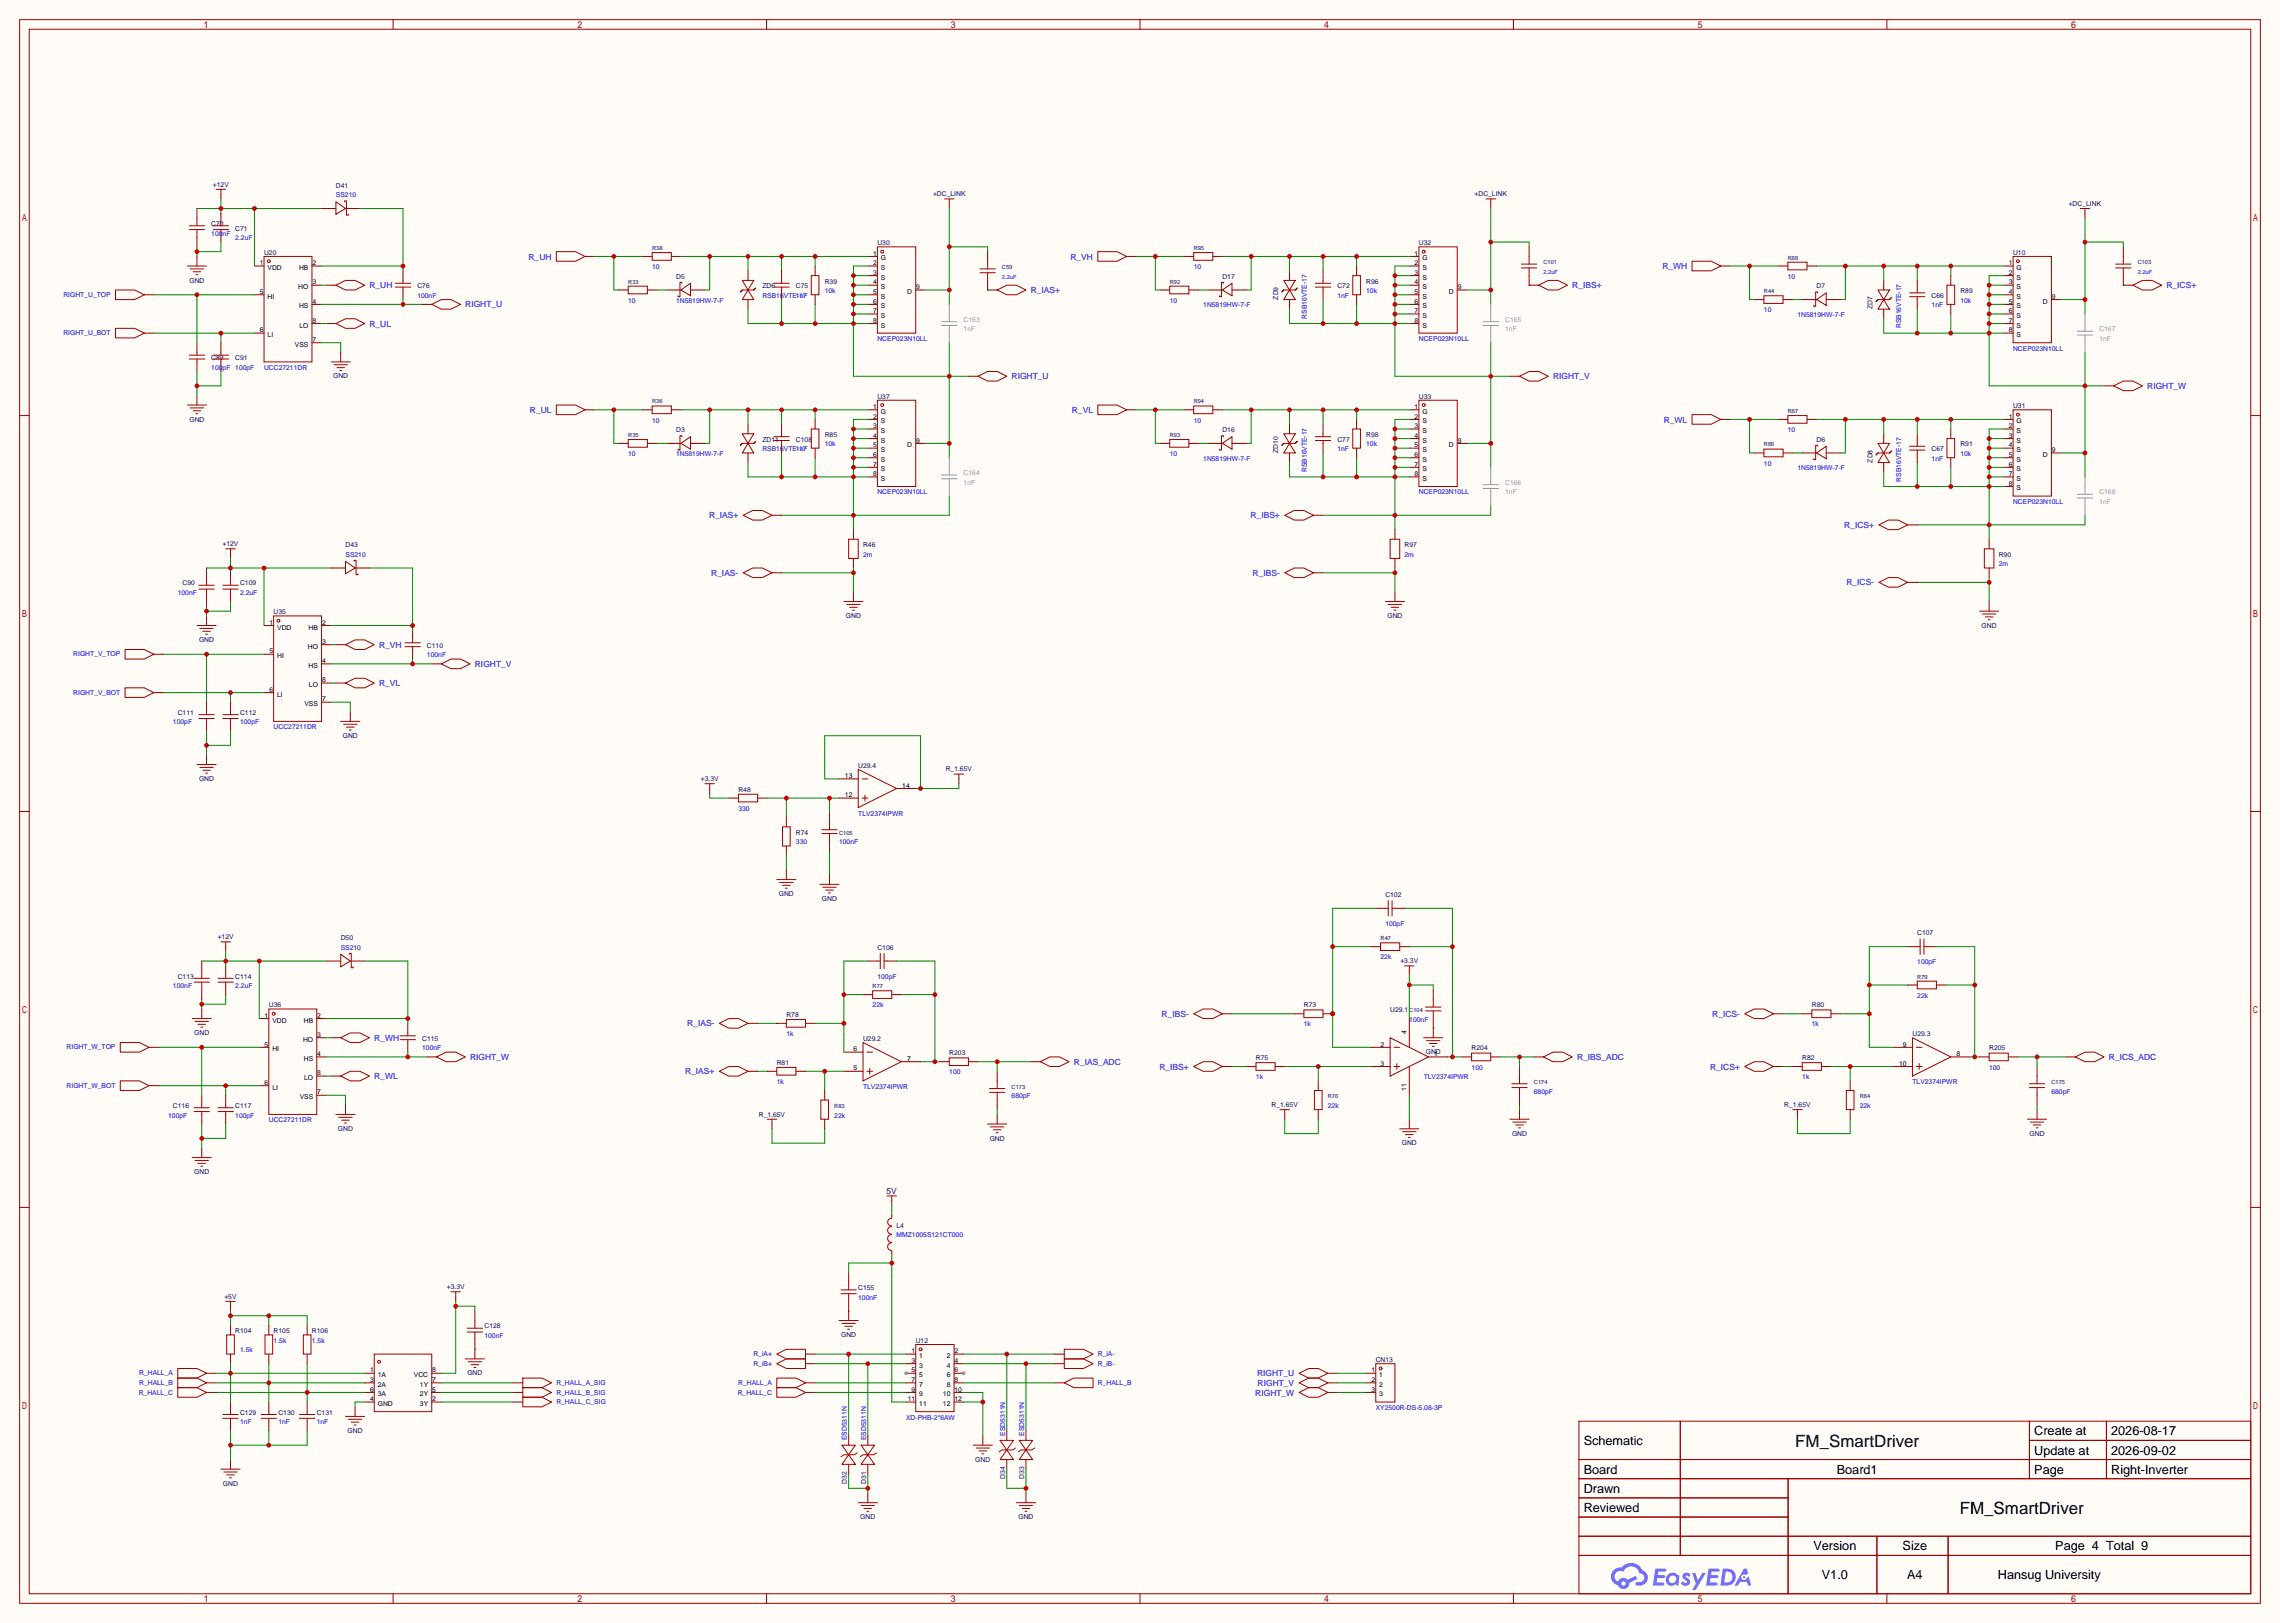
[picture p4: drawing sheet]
<svg xmlns="http://www.w3.org/2000/svg" width="604mm" height="430mm" viewBox="0 0 604 430" stroke-linecap="round" stroke-linejoin="round" font-family="sans-serif">
<defs><g id="words">
<g font-size="4.5">
<text x="475.8" y="383.4">FM_SmartDriver</text>
<text x="519.4" y="401.2">FM_SmartDriver</text>
</g>
<g font-size="3.4">
<text x="419.7" y="382.9">Schematic</text>
<text x="539.1" y="380.3">Create at</text>
<text x="559.5" y="380.3">2026-08-17</text>
<text x="539.1" y="385.4">Update at</text>
<text x="559.5" y="385.4">2026-09-02</text>
<text x="419.7" y="390.5">Board</text>
<text x="419.7" y="395.6">Drawn</text>
<text x="486.8" y="390.5">Board1</text>
<text x="539.1" y="390.5">Page</text>
<text x="559.5" y="390.5">Right-Inverter</text>
<text x="419.7" y="400.6">Reviewed</text>
<text x="480.6" y="410.8">Version</text>
<text x="504.2" y="410.8">Size</text>
<text x="544.7" y="410.8">Page 4 Total 9</text>
<text x="482.8" y="418.4">V1.0</text>
<text x="505.4" y="418.4">A4</text>
<text x="529.5" y="418.4">Hansug University</text>
</g>
<g font-size="2.2" fill="#00f">
<text x="140.1" y="68.8">R_UH</text>
<text x="283.7" y="68.8">R_VH</text>
<text x="440.6" y="71.3">R_WH</text>
<text x="97.9" y="76.4">R_UH</text>
<text x="273.2" y="77.7">R_IAS+</text>
<text x="416.7" y="76.4">R_IBS+</text>
<text x="574.2" y="76.4">R_ICS+</text>
<text x="123.3" y="81.5">RIGHT_U</text>
<text x="97.9" y="86.5">R_UL</text>
<text x="268.1" y="100.5">RIGHT_U</text>
<text x="411.6" y="100.5">RIGHT_V</text>
<text x="569.1" y="103.1">RIGHT_W</text>
<text x="140.4" y="109.4">R_UL</text>
<text x="284.1" y="109.4">R_VL</text>
<text x="440.9" y="111.9">R_WL</text>
<text x="187.9" y="137.3">R_IAS+</text>
<text x="331.4" y="137.3">R_IBS+</text>
<text x="488.8" y="139.9">R_ICS+</text>
<text x="188.5" y="152.6">R_IAS-</text>
<text x="332" y="152.6">R_IBS-</text>
<text x="489.4" y="155.1">R_ICS-</text>
<text x="100.5" y="171.6">R_VH</text>
<text x="125.9" y="176.7">RIGHT_V</text>
<text x="100.5" y="181.8">R_VL</text>
<text x="307.9" y="269.4">R_IBS-</text>
<text x="453.8" y="269.4">R_ICS-</text>
<text x="99.2" y="275.8">R_WH</text>
<text x="182.1" y="272">R_IAS-</text>
<text x="124.6" y="280.9">RIGHT_W</text>
<text x="418" y="280.9">R_IBS_ADC</text>
<text x="558.9" y="280.9">R_ICS_ADC</text>
<text x="99.2" y="285.9">R_WL</text>
<text x="181.6" y="284.7">R_IAS+</text>
<text x="284.6" y="282.1">R_IAS_ADC</text>
<text x="307.3" y="283.4">R_IBS+</text>
<text x="453.2" y="283.4">R_ICS+</text>
<text x="333.2" y="364.7">RIGHT_U</text>
<text x="332.7" y="369.8">RIGHT_W</text>
<text x="333.3" y="367.2">RIGHT_V</text>
</g>
<text font-size="2.2" fill="#000080" x="235" y="316.4">5V</text>
<g font-size="1.8" fill="#000080">
<text x="56.4" y="49.5">+12V</text>
<text x="89" y="49.7">D41</text>
<text x="247.3" y="52">+DC_LINK</text>
<text x="390.8" y="52">+DC_LINK</text>
<text x="56" y="59.9">C70</text>
<text x="548.3" y="54.5">+DC_LINK</text>
<text x="62.4" y="61.1">C71</text>
<text x="232.5" y="65">U30</text>
<text x="376" y="65">U32</text>
<text x="70" y="67.5">U20</text>
<text x="533.5" y="67.5">U10</text>
<text x="50.2" y="74.9">GND</text>
<text x="110.6" y="76.4">C76</text>
<text x="179.2" y="73.8">D5</text>
<text x="202.1" y="76.4">ZD6</text>
<text x="210.9" y="76.4">C75</text>
<text x="218.6" y="75.1">R39</text>
<text x="324" y="73.8">D17</text>
<text x="354.5" y="76.4">C72</text>
<text x="362.1" y="75.1">R96</text>
<text x="481.5" y="76.4">D7</text>
<text x="519.6" y="77.7">R89</text>
<text x="338.8" y="79.4" transform="rotate(-90 338.8 79.4)">ZD9</text>
<text x="496.2" y="81.9" transform="rotate(-90 496.2 81.9)">ZD7</text>
<text x="511.9" y="78.9">C66</text>
<text x="56" y="95.4">C89</text>
<text x="62.4" y="95.4">C91</text>
<text x="88.3" y="100.3">GND</text>
<text x="232.5" y="105.6">U37</text>
<text x="376" y="105.6">U33</text>
<text x="50.2" y="111.7">GND</text>
<text x="533.5" y="108.1">U31</text>
<text x="179.2" y="114.5">D3</text>
<text x="202.1" y="117">ZD11</text>
<text x="210.9" y="117">C108</text>
<text x="218.6" y="115.8">R85</text>
<text x="324" y="114.5">D16</text>
<text x="354.5" y="117">C77</text>
<text x="362.1" y="115.8">R98</text>
<text x="481.5" y="117">D6</text>
<text x="511.9" y="119.6">C67</text>
<text x="519.6" y="118.3">R91</text>
<text x="338.8" y="120" transform="rotate(-90 338.8 120)">ZD10</text>
<text x="496.2" y="122.6" transform="rotate(-90 496.2 122.6)">ZD8</text>
<text x="59" y="144.7">+12V</text>
<text x="91.6" y="145">D43</text>
<text x="228.7" y="145">R46</text>
<text x="372.2" y="145">R97</text>
<text x="529.7" y="147.5">R90</text>
<text x="48.4" y="155.1">C90</text>
<text x="63.6" y="155.1">C109</text>
<text x="72.5" y="162.7">U35</text>
<text x="224.2" y="163.8">GND</text>
<text x="367.7" y="163.8">GND</text>
<text x="525.2" y="166.3">GND</text>
<text x="52.7" y="170.1">GND</text>
<text x="113.2" y="171.6">C110</text>
<text x="47.1" y="189.4">C111</text>
<text x="63.6" y="189.4">C112</text>
<text x="90.8" y="195.5">GND</text>
<text x="227.5" y="203.4">U29.4</text>
<text x="52.7" y="206.9">GND</text>
<text x="185.7" y="206.9">+3.3V</text>
<text x="195.7" y="209.7">R48</text>
<text x="250.6" y="204.4">R_1.65V</text>
<text x="210.9" y="221.2">R74</text>
<text x="206.4" y="237.4">GND</text>
<text x="217.8" y="238.7">GND</text>
<text x="367.2" y="237.7">C102</text>
<text x="57.7" y="248.9">+12V</text>
<text x="90.3" y="249.1">D50</text>
<text x="232.5" y="251.6">C106</text>
<text x="508.1" y="247.8">C107</text>
<text x="371.1" y="255.2">+3.3V</text>
<text x="47.1" y="259.3">C113</text>
<text x="62.4" y="259.3">C114</text>
<text x="71.2" y="266.9">U36</text>
<text x="208.4" y="269.4">R78</text>
<text x="345.6" y="266.9">R73</text>
<text x="368.4" y="268.2">U29.1</text>
<text x="480.2" y="266.9">R80</text>
<text x="51.5" y="274.3">GND</text>
<text x="111.9" y="275.8">C115</text>
<text x="228.7" y="275.8">U29.2</text>
<text x="506.9" y="274.5">U29.3</text>
<text x="251.6" y="279.6">R203</text>
<text x="332.9" y="280.9">R75</text>
<text x="377.9" y="279.3">GND</text>
<text x="390" y="278.3">R204</text>
<text x="477.6" y="280.9">R82</text>
<text x="527.2" y="278.3">R205</text>
<text x="205.9" y="282.1">R81</text>
<text x="45.8" y="293.6">C116</text>
<text x="62.4" y="293.6">C117</text>
<text x="337" y="293.3">R_1.65V</text>
<text x="472.9" y="293.3">R_1.65V</text>
<text x="89.6" y="299.7">GND</text>
<text x="201.1" y="295.8">R_1.65V</text>
<text x="262.3" y="302.2">GND</text>
<text x="371.5" y="303.5">GND</text>
<text x="400.7" y="300.9">GND</text>
<text x="537.9" y="300.9">GND</text>
<text x="51.5" y="311.1">GND</text>
<text x="237.6" y="325.3">L4</text>
<text x="118.4" y="341.6">+3.3V</text>
<text x="227.5" y="341.8">C155</text>
<text x="59.5" y="344.1">+5V</text>
<text x="62.4" y="353.2">R104</text>
<text x="72.5" y="353.2">R105</text>
<text x="82.7" y="353.2">R106</text>
<text x="128.4" y="352">C128</text>
<text x="222.9" y="354.3">GND</text>
<text x="242.7" y="355.8">U12</text>
<text x="123.9" y="364.4">GND</text>
<text x="364.6" y="360.9">CN13</text>
<text x="63.6" y="374.8">C129</text>
<text x="73.8" y="374.8">C130</text>
<text x="83.9" y="374.8">C131</text>
<text x="92.1" y="379.7">GND</text>
<text x="258.5" y="387.3">GND</text>
<text x="59.1" y="393.6">GND</text>
<text x="224.5" y="393.1" transform="rotate(-90 224.5 393.1)">D32</text>
<text x="229.5" y="393.1" transform="rotate(-90 229.5 393.1)">D31</text>
<text x="266.4" y="391.8" transform="rotate(-90 266.4 391.8)">D34</text>
<text x="271.5" y="391.8" transform="rotate(-90 271.5 391.8)">D33</text>
<text x="228" y="402.5">GND</text>
<text x="269.9" y="402.5">GND</text>
</g>
<g font-size="1.8" fill="#00f">
<text x="89" y="52.3">SS210</text>
<text x="56" y="62.4">100nF</text>
<text x="62.4" y="63.7">2.2uF</text>
<text x="172.8" y="71.3">10</text>
<text x="316.4" y="71.3">10</text>
<text x="218.6" y="77.7">10k</text>
<text x="362.1" y="77.7">10k</text>
<text x="473.8" y="73.8">10</text>
<text x="16.8" y="78.7">RIGHT_U_TOP</text>
<text x="110.6" y="78.9">100nF</text>
<text x="166.5" y="80.2">10</text>
<text x="179.2" y="80.2">1N5819HW-7-F</text>
<text x="202.1" y="78.9">RSB16VTE-17</text>
<text x="210.9" y="78.9">1nF</text>
<text x="310" y="80.2">10</text>
<text x="318.9" y="81.5">1N5819HW-7-F</text>
<text x="354.5" y="78.9">1nF</text>
<text x="467.5" y="82.7">10</text>
<text x="511.9" y="81.5">1nF</text>
<text x="519.6" y="80.2">10k</text>
<text x="16.8" y="88.8">RIGHT_U_BOT</text>
<text x="346.4" y="84.5" transform="rotate(-90 346.4 84.5)">RSB16VTE-17</text>
<text x="476.4" y="84">1N5819HW-7-F</text>
<text x="503.9" y="87" transform="rotate(-90 503.9 87)">RSB16VTE-17</text>
<text x="232.5" y="90.4">NCEP023N10LL</text>
<text x="376" y="90.4">NCEP023N10LL</text>
<text x="533.5" y="92.9">NCEP023N10LL</text>
<text x="56" y="98">100pF</text>
<text x="62.4" y="98">100pF</text>
<text x="70" y="98">UCC27211DR</text>
<text x="172.8" y="111.9">10</text>
<text x="316.4" y="111.9">10</text>
<text x="202.1" y="119.6">RSB16VTE-17</text>
<text x="210.9" y="119.6">1nF</text>
<text x="218.6" y="118.3">10k</text>
<text x="354.5" y="119.6">1nF</text>
<text x="362.1" y="118.3">10k</text>
<text x="473.8" y="114.5">10</text>
<text x="166.5" y="120.8">10</text>
<text x="179.2" y="120.8">1N5819HW-7-F</text>
<text x="310" y="120.8">10</text>
<text x="318.9" y="122.1">1N5819HW-7-F</text>
<text x="346.4" y="125.1" transform="rotate(-90 346.4 125.1)">RSB16VTE-17</text>
<text x="467.5" y="123.4">10</text>
<text x="476.4" y="124.6">1N5819HW-7-F</text>
<text x="511.9" y="122.1">1nF</text>
<text x="519.6" y="120.8">10k</text>
<text x="232.5" y="131">NCEP023N10LL</text>
<text x="376" y="131">NCEP023N10LL</text>
<text x="503.9" y="127.6" transform="rotate(-90 503.9 127.6)">RSB16VTE-17</text>
<text x="533.5" y="133.5">NCEP023N10LL</text>
<text x="91.6" y="147.5">SS210</text>
<text x="228.7" y="147.5">2m</text>
<text x="372.2" y="147.5">2m</text>
<text x="529.7" y="150">2m</text>
<text x="47.1" y="157.7">100nF</text>
<text x="63.6" y="157.7">2.2uF</text>
<text x="19.4" y="173.9">RIGHT_V_TOP</text>
<text x="113.2" y="174.2">100nF</text>
<text x="19.4" y="184.1">RIGHT_V_BOT</text>
<text x="45.8" y="192">100pF</text>
<text x="63.6" y="192">100pF</text>
<text x="72.5" y="193.2">UCC27211DR</text>
<text x="195.7" y="214.8">330</text>
<text x="227.5" y="216.1">TLV2374IPWR</text>
<text x="210.9" y="223.7">330</text>
<text x="222.4" y="223.7">100nF</text>
<text x="367.2" y="245.3">100pF</text>
<text x="90.3" y="251.6">SS210</text>
<text x="365.9" y="254.2">22k</text>
<text x="508.1" y="255.5">100pF</text>
<text x="45.8" y="261.8">100nF</text>
<text x="62.4" y="261.8">2.2uF</text>
<text x="232.5" y="259.3">100pF</text>
<text x="231.3" y="266.9">22k</text>
<text x="508.1" y="264.3">22k</text>
<text x="208.4" y="274.5">1k</text>
<text x="345.6" y="272">1k</text>
<text x="373.5" y="270.7">100nF</text>
<text x="480.2" y="272">1k</text>
<text x="17.7" y="278.1">RIGHT_W_TOP</text>
<text x="111.9" y="278.3">100nF</text>
<text x="205.9" y="287.2">1k</text>
<text x="251.6" y="284.7">100</text>
<text x="332.9" y="285.9">1k</text>
<text x="377.3" y="285.9">TLV2374IPWR</text>
<text x="390" y="283.4">100</text>
<text x="477.6" y="285.9">1k</text>
<text x="506.9" y="287.2">TLV2374IPWR</text>
<text x="527.2" y="283.4">100</text>
<text x="17.7" y="288.2">RIGHT_W_BOT</text>
<text x="228.7" y="288.5">TLV2374IPWR</text>
<text x="268.1" y="291">680pF</text>
<text x="351.9" y="293.6">22k</text>
<text x="406.5" y="289.7">680pF</text>
<text x="492.9" y="293.6">22k</text>
<text x="543.7" y="289.7">680pF</text>
<text x="44.6" y="296.1">100pF</text>
<text x="62.4" y="296.1">100pF</text>
<text x="71.2" y="297.4">UCC27211DR</text>
<text x="221.1" y="296.1">22k</text>
<text x="237.6" y="327.8">MMZ1005S121CT000</text>
<text x="227.5" y="344.4">100nF</text>
<text x="63.6" y="358.3">1.5k</text>
<text x="72.5" y="355.8">1.5k</text>
<text x="82.7" y="355.8">1.5k</text>
<text x="128.4" y="354.5">100nF</text>
<text x="199.7" y="359.3">R_iA+</text>
<text x="291" y="359.3">R_iA-</text>
<text x="36.9" y="364.4">R_HALL_A</text>
<text x="199.7" y="361.9">R_iB+</text>
<text x="291" y="361.9">R_iB-</text>
<text x="36.8" y="369.5">R_HALL_C</text>
<text x="36.9" y="367">R_HALL_B</text>
<text x="147.4" y="367">R_HALL_A_SIG</text>
<text x="147.4" y="369.5">R_HALL_B_SIG</text>
<text x="195.5" y="369.5">R_HALL_C</text>
<text x="195.6" y="367">R_HALL_A</text>
<text x="291" y="367">R_HALL_B</text>
<text x="63.6" y="377.4">1nF</text>
<text x="73.8" y="377.4">1nF</text>
<text x="83.9" y="377.4">1nF</text>
<text x="147.4" y="372">R_HALL_C_SIG</text>
<text x="240.2" y="376.1">XD-PHB-2*6AW</text>
<text x="364.6" y="373.6">XY2500R-DS-5.08-3P</text>
<text x="224.5" y="381.6" transform="rotate(-90 224.5 381.6)">ESD5311N</text>
<text x="229.5" y="381.6" transform="rotate(-90 229.5 381.6)">ESD5311N</text>
<text x="266.4" y="380.4" transform="rotate(-90 266.4 380.4)">ESD5311N</text>
<text x="271.5" y="380.4" transform="rotate(-90 271.5 380.4)">ESD5311N</text>
</g>
<g font-size="1.8">
<text x="68.9" y="70.3">1</text>
<text x="70.9" y="71.5">VDD</text>
<text x="79.2" y="71.5">HB</text>
<text x="82.8" y="70.3">2</text>
<text x="231.4" y="70.3">2</text>
<text x="231.4" y="67.7">1</text>
<text x="233.5" y="71.5">S</text>
<text x="233.5" y="69">G</text>
<text x="374.9" y="70.3">2</text>
<text x="374.9" y="67.7">1</text>
<text x="377" y="71.5">S</text>
<text x="377" y="69">G</text>
<text x="532.4" y="70.3">1</text>
<text x="534.5" y="71.5">G</text>
<text x="68.9" y="77.9">5</text>
<text x="79" y="76.6">HO</text>
<text x="82.8" y="75.3">3</text>
<text x="231.4" y="77.9">5</text>
<text x="231.4" y="75.3">4</text>
<text x="231.4" y="72.8">3</text>
<text x="233.5" y="76.6">S</text>
<text x="233.5" y="74.1">S</text>
<text x="240.5" y="77.9">D</text>
<text x="242.8" y="76.6">9</text>
<text x="374.9" y="77.9">5</text>
<text x="374.9" y="75.3">4</text>
<text x="374.9" y="72.8">3</text>
<text x="377" y="76.6">S</text>
<text x="377" y="74.1">S</text>
<text x="384" y="77.9">D</text>
<text x="386.3" y="76.6">9</text>
<text x="532.4" y="77.9">4</text>
<text x="532.4" y="75.3">3</text>
<text x="532.4" y="72.8">2</text>
<text x="534.5" y="76.6">S</text>
<text x="534.5" y="74.1">S</text>
<text x="70.9" y="79.2">HI</text>
<text x="79.2" y="81.7">HS</text>
<text x="82.8" y="80.4">4</text>
<text x="231.4" y="83">7</text>
<text x="231.4" y="80.4">6</text>
<text x="233.5" y="81.7">S</text>
<text x="233.5" y="79.2">S</text>
<text x="374.9" y="83">7</text>
<text x="374.9" y="80.4">6</text>
<text x="377" y="81.7">S</text>
<text x="377" y="79.2">S</text>
<text x="532.4" y="83">6</text>
<text x="532.4" y="80.4">5</text>
<text x="534.5" y="81.7">S</text>
<text x="534.5" y="79.2">S</text>
<text x="541.5" y="80.4">D</text>
<text x="543.8" y="79.2">9</text>
<text x="68.9" y="88">6</text>
<text x="70.9" y="89.3">LI</text>
<text x="79.3" y="86.8">LO</text>
<text x="82.8" y="85.5">8</text>
<text x="231.4" y="85.5">8</text>
<text x="233.5" y="86.8">S</text>
<text x="233.5" y="84.2">S</text>
<text x="374.9" y="85.5">8</text>
<text x="377" y="86.8">S</text>
<text x="377" y="84.2">S</text>
<text x="532.4" y="88">8</text>
<text x="532.4" y="85.5">7</text>
<text x="534.5" y="89.3">S</text>
<text x="534.5" y="86.8">S</text>
<text x="534.5" y="84.2">S</text>
<text x="78.2" y="91.9">VSS</text>
<text x="82.8" y="90.6">7</text>
<text x="231.4" y="113.4">3</text>
<text x="231.4" y="110.9">2</text>
<text x="231.4" y="108.4">1</text>
<text x="233.5" y="112.2">S</text>
<text x="233.5" y="109.6">G</text>
<text x="374.9" y="113.4">3</text>
<text x="374.9" y="110.9">2</text>
<text x="374.9" y="108.4">1</text>
<text x="377" y="112.2">S</text>
<text x="377" y="109.6">G</text>
<text x="532.4" y="113.4">2</text>
<text x="532.4" y="110.9">1</text>
<text x="534.5" y="112.2">G</text>
<text x="231.4" y="118.5">5</text>
<text x="231.4" y="116">4</text>
<text x="233.5" y="119.8">S</text>
<text x="233.5" y="117.3">S</text>
<text x="233.5" y="114.7">S</text>
<text x="240.5" y="118.5">D</text>
<text x="242.8" y="117.3">9</text>
<text x="374.9" y="118.5">5</text>
<text x="374.9" y="116">4</text>
<text x="377" y="119.8">S</text>
<text x="377" y="117.3">S</text>
<text x="377" y="114.7">S</text>
<text x="384" y="118.5">D</text>
<text x="386.3" y="117.3">9</text>
<text x="532.4" y="118.5">4</text>
<text x="532.4" y="116">3</text>
<text x="534.5" y="119.8">S</text>
<text x="534.5" y="117.3">S</text>
<text x="534.5" y="114.7">S</text>
<text x="543.8" y="119.8">9</text>
<text x="231.4" y="123.6">7</text>
<text x="231.4" y="121.1">6</text>
<text x="233.5" y="124.9">S</text>
<text x="233.5" y="122.3">S</text>
<text x="374.9" y="123.6">7</text>
<text x="374.9" y="121.1">6</text>
<text x="377" y="124.9">S</text>
<text x="377" y="122.3">S</text>
<text x="532.4" y="123.6">6</text>
<text x="532.4" y="121.1">5</text>
<text x="534.5" y="124.9">S</text>
<text x="534.5" y="122.3">S</text>
<text x="541.5" y="121.1">D</text>
<text x="231.4" y="126.1">8</text>
<text x="233.5" y="127.4">S</text>
<text x="374.9" y="126.1">8</text>
<text x="377" y="127.4">S</text>
<text x="532.4" y="128.7">8</text>
<text x="532.4" y="126.1">7</text>
<text x="534.5" y="130">S</text>
<text x="534.5" y="127.4">S</text>
<text x="71.4" y="165.5">1</text>
<text x="73.5" y="166.8">VDD</text>
<text x="81.8" y="166.8">HB</text>
<text x="85.3" y="165.5">2</text>
<text x="71.4" y="173.1">5</text>
<text x="81.6" y="171.9">HO</text>
<text x="85.3" y="170.6">3</text>
<text x="73.5" y="174.4">HI</text>
<text x="81.8" y="176.9">HS</text>
<text x="85.3" y="175.7">4</text>
<text x="71.4" y="183.3">6</text>
<text x="73.5" y="184.6">LI</text>
<text x="81.9" y="182">LO</text>
<text x="85.3" y="180.8">8</text>
<text x="85.3" y="185.8">7</text>
<text x="80.7" y="187.1">VSS</text>
<text x="223.9" y="206.2">13</text>
<text x="239.1" y="208.7">14</text>
<text x="223.9" y="211.2">12</text>
<text x="70.1" y="269.7">1</text>
<text x="84.1" y="269.7">2</text>
<text x="72.2" y="270.9">VDD</text>
<text x="80.5" y="270.9">HB</text>
<text x="84.1" y="274.7">3</text>
<text x="372.8" y="273.9" transform="rotate(-90 372.8 273.9)">4</text>
<text x="70.1" y="277.3">5</text>
<text x="72.2" y="278.5">HI</text>
<text x="80.3" y="276">HO</text>
<text x="80.5" y="281.1">HS</text>
<text x="84.1" y="279.8">4</text>
<text x="226.2" y="278.5">6</text>
<text x="240.4" y="281.1">7</text>
<text x="365.9" y="277.3">2</text>
<text x="380.1" y="279.8">1</text>
<text x="504.3" y="277.3">9</text>
<text x="518.5" y="279.8">8</text>
<text x="70.1" y="287.4">6</text>
<text x="80.6" y="286.2">LO</text>
<text x="84.1" y="284.9">8</text>
<text x="226.2" y="283.6">5</text>
<text x="365.9" y="282.4">3</text>
<text x="503.3" y="282.4">10</text>
<text x="72.2" y="288.7">LI</text>
<text x="79.4" y="291.2">VSS</text>
<text x="84.1" y="290">7</text>
<text x="372.8" y="289.1" transform="rotate(-90 372.8 289.1)">11</text>
<text x="241.6" y="358.6">1</text>
<text x="243.6" y="359.8">1</text>
<text x="250.9" y="359.8">2</text>
<text x="253" y="358.6">2</text>
<text x="98.1" y="363.6">1</text>
<text x="100.1" y="364.9">1A</text>
<text x="109.7" y="364.9">VCC</text>
<text x="114.6" y="363.6">8</text>
<text x="241.6" y="361.1">3</text>
<text x="241.6" y="363.6">5</text>
<text x="243.6" y="362.4">3</text>
<text x="243.6" y="364.9">5</text>
<text x="250.9" y="364.9">6</text>
<text x="250.9" y="362.4">4</text>
<text x="253" y="363.6">6</text>
<text x="253" y="361.1">4</text>
<text x="363.5" y="363.6">1</text>
<text x="365.6" y="364.9">1</text>
<text x="98.1" y="366.2">3</text>
<text x="98.1" y="371.3">4</text>
<text x="98.1" y="368.7">6</text>
<text x="100.1" y="367.4">2A</text>
<text x="100.1" y="370">3A</text>
<text x="111.3" y="370">2Y</text>
<text x="111.3" y="367.4">1Y</text>
<text x="114.6" y="371.3">2</text>
<text x="114.6" y="368.7">5</text>
<text x="114.6" y="366.2">7</text>
<text x="240.6" y="371.3">11</text>
<text x="241.6" y="366.2">7</text>
<text x="241.6" y="368.7">9</text>
<text x="243.6" y="367.4">7</text>
<text x="243.6" y="370">9</text>
<text x="249.9" y="370">10</text>
<text x="250.9" y="367.4">8</text>
<text x="253" y="371.3">12</text>
<text x="253" y="368.7">10</text>
<text x="253" y="366.2">8</text>
<text x="363.5" y="366.2">2</text>
<text x="363.5" y="368.7">3</text>
<text x="365.6" y="367.4">2</text>
<text x="365.6" y="370">3</text>
<text x="100.1" y="372.5">GND</text>
<text x="111.3" y="372.5">3Y</text>
<text x="243.6" y="372.5">11</text>
<text x="249.9" y="372.5">12</text>
</g>
<g font-size="1.8" fill="#999">
<text x="255.4" y="85.3">C163</text>
<text x="255.4" y="87.8">1nF</text>
<text x="398.9" y="85.3">C165</text>
<text x="398.9" y="87.8">1nF</text>
<text x="556.4" y="87.8">C167</text>
<text x="556.4" y="90.4">1nF</text>
<text x="255.4" y="125.9">C164</text>
<text x="255.4" y="128.5">1nF</text>
<text x="398.9" y="128.5">C166</text>
<text x="398.9" y="131">1nF</text>
<text x="556.4" y="131">C168</text>
<text x="556.4" y="133.5">1nF</text>
</g>
<g font-size="1.5" fill="#000080">
<text x="172.8" y="66.2">R38</text>
<text x="265.6" y="71.3">C59</text>
<text x="316.4" y="66.2">R95</text>
<text x="409.1" y="70">C101</text>
<text x="473.8" y="68.8">R88</text>
<text x="566.5" y="70">C103</text>
<text x="166.5" y="75.1">R33</text>
<text x="310" y="75.1">R92</text>
<text x="467.5" y="77.7">R44</text>
<text x="172.8" y="106.9">R36</text>
<text x="316.4" y="106.9">R94</text>
<text x="473.8" y="109.4">R87</text>
<text x="166.5" y="115.8">R35</text>
<text x="310" y="115.8">R93</text>
<text x="467.5" y="118.3">R86</text>
<text x="222.4" y="221.2">C105</text>
<text x="365.9" y="249.1">R47</text>
<text x="231.3" y="261.8">R77</text>
<text x="508.1" y="259.3">R79</text>
<text x="373.5" y="268.2">C104</text>
<text x="406.5" y="287.2">C174</text>
<text x="543.7" y="287.2">C175</text>
<text x="221.1" y="293.6">R83</text>
<text x="268.1" y="288.5">C173</text>
<text x="351.9" y="291">R76</text>
<text x="492.9" y="291">R84</text>
</g>
<g font-size="1.5" fill="#00f">
<text x="265.6" y="73.8">2.2uF</text>
<text x="409.1" y="72.6">2.2uF</text>
<text x="566.5" y="72.6">2.2uF</text>
</g>
</g></defs>
<path d="M0 0h604.3v430h-604.3z" fill="#fffcf7"/>
<g fill="none" stroke="#a10000" stroke-width=".27">
<path d="M5.2 5.2h593.9v419.6h-593.9zM7.7 7.7h588.8v414.6h-588.8zM104.2 5.2v2.5M203.2 5.2v2.5M302.1 5.2v2.5M401.1 5.2v2.5M500.1 5.2v2.5M5.2 110.1h2.5M596.5 110.1h2.6M5.2 215h2.5M596.5 215h2.6M5.2 319.9h2.5"/>
<path d="M596.5 319.9h2.6M418.5 376.6h178v45.7h-178zM445.3 376.6v35.5M537.9 376.6v15.2M558.3 376.6v15.2M418.5 386.7h178M418.5 391.8h178M418.5 396.9h55.4M473.9 391.8v30.5M537.9 381.6h58.6M418.5 407h178M418.5 402h55.4"/>
<path d="M418.5 412.1h178M497.4 407v15.3M516.3 407v15.3M104.2 422.3v2.5M203.2 422.3v2.5M302.1 422.3v2.5M401.1 422.3v2.5M500.1 422.3v2.5"/>
</g>
<g fill="#5487ff">
<path d="M446.2 416.9a1.3 1.3 0 0 1 1.8 .3l-.4 .7a.47 .47 0 0 0-.3-.5 .47 .47 0 0 0-.6 .3l.2 .1a1.28 1.28 0 0 1 .7 2 1.53 1.53 0 0 1-2.2-.3l.6-.5 .8 .4a.31 .31 0 0 0 .3-.3 .31 .31 0 0 0-.3-.3 1.12 1.12 0 0 1-.6-1.9z"/>
<path d="M448.5 416.8h.8l.7 1.9 1.2-1.9h.9l-2.7 4.5h-.9l1-1.7z"/>
<path d="M438.7 415.6h2.5a.4 .4 0 0 1 .4 .4 .4 .4 0 0 1-.4 .4h-1.7l-.2 .9h1.7l.3 .4-.4 .4h-1.7l-.1 1.2h1.6a.39 .39 0 0 1 .4 .4 .39 .39 0 0 1-.4 .4h-2.6z"/>
<path d="M452.8 415.6h2.5a.4 .4 0 0 1 .4 .4 .4 .4 0 0 1-.4 .4h-1.7l-.1 .9h1.6l.3 .4-.4 .4h-1.7l-.1 1.2h1.6a.39 .39 0 0 1 .4 .4 .39 .39 0 0 1-.4 .4h-2.6z"/>
<path d="M462.2 415.6h.7l.4 1.4-.7 .3a.75 .75 0 0 0-1.1 .3 .75 .75 0 0 0 .5 1 .75 .75 0 0 0 1-.6l.5-.3 .6 2.4h-.8l-.3-1h-1.8l-.6 1h-.9z"/>
<path d="M456.6 415.6l-.6 4.5h1.4a2.27 2.27 0 0 0 2.6-2.3 2.27 2.27 0 0 0-2.7-2.2zM457.4 416.4a1.5 1.5 0 0 1 1.8 1.5 1.5 1.5 0 0 1-2 1.4h-.2z"/>
<path d="M442 417.2a1.6 1.6 0 0 0-.3 2.3 1.6 1.6 0 0 0 2.3 .2l.8 .4 .3-2.5-.2-.3h-.4a1.58 1.58 0 0 0-2.5-.1zM442.6 417.8a.99 .99 0 0 1 1.7 .5 .99 .99 0 0 1-1.4 1.1 .98 .98 0 0 1-.3-1.6z"/>
<path d="M427.7 416a2.37 2.37 0 0 0 1.1 4 1.54 1.54 0 0 0 1.8 1 1.54 1.54 0 0 0 1.2-1.6l2.2-1.1-.5-.8-2.1 1.1a1.57 1.57 0 0 0-2.6 .5 1.5 1.5 0 0 1-.7-2.1 1.5 1.5 0 0 1 2.1-.6 2.27 2.27 0 0 1 2.4-1.4 2.27 2.27 0 0 1 2 1.9 1.16 1.16 0 0 1 1.2 1.1 1.16 1.16 0 0 1-1.1 1.2h-.7a.47 .47 0 0 0-.6 .4 .47 .47 0 0 0 .5 .5 2.14 2.14 0 0 0 2.7-1.3 2.14 2.14 0 0 0-1.4-2.8 3.2 3.2 0 0 0-5.4-.7l-1.1 .1zM429.7 419.6a.6 .6 0 0 1 1.2 0 .6 .6 0 0 1-1.2 0z"/>
<circle cx="462.2" cy="417.9" r=".28"/>
</g>
<g fill="none" stroke="#870000" stroke-width=".27">
<path d="M58.5 51.4v1.3M251.6 54v1.2M395.1 54v1.2M552.6 56.5v1.3M67.4 78.1h2.6M67.4 70.5h2.6M82.7 75.6h2.5M82.7 70.5h2.5M198.2 71.8v2.5M198.2 79.4v2.5M230 78.1h2.5M230 75.6h2.5"/>
<path d="M230 73h2.5M230 70.5h2.5M230 67.9h2.5M242.7 76.8h2.5M341.8 71.8v2.5M341.8 79.4v2.5M373.5 78.1h2.5M373.5 75.6h2.5M373.5 73h2.5M373.5 70.5h2.5M373.5 67.9h2.5M386.2 76.8h2.5"/>
<path d="M499.2 74.3v2.5M531 78.1h2.5M531 75.6h2.5M531 73h2.5M531 70.5h2.5M543.7 79.4h2.5M67.4 88.3h2.6M82.7 85.7h2.5M82.7 80.6h2.5M82.7 90.8h2.5M230 85.7h2.5M230 83.2h2.5"/>
<path d="M230 80.6h2.5M373.5 85.7h2.5M373.5 83.2h2.5M373.5 80.6h2.5M499.2 81.9v2.6M531 88.3h2.5M531 85.7h2.5M531 83.2h2.5M531 80.6h2.5M198.2 112.4v2.5M230 118.7h2.5M230 116.2h2.5"/>
<path d="M230 113.7h2.5M230 111.1h2.5M230 108.6h2.5M242.7 117.5h2.5M341.8 112.4v2.5M373.5 118.7h2.5M373.5 116.2h2.5M373.5 113.7h2.5M373.5 111.1h2.5M373.5 108.6h2.5M386.2 117.5h2.5M499.2 114.9v2.6"/>
<path d="M531 118.7h2.5M531 116.2h2.5M531 113.7h2.5M531 111.1h2.5M198.2 120v2.6M230 126.4h2.5M230 123.8h2.5M230 121.3h2.5M341.8 120v2.6M373.5 126.4h2.5M373.5 123.8h2.5M373.5 121.3h2.5"/>
<path d="M499.2 122.6v2.5M531 128.9h2.5M531 126.4h2.5M531 123.8h2.5M531 121.3h2.5M543.7 120h2.5M61.1 146.7v1.3M70 173.4h2.5M70 165.7h2.5M85.2 175.9h2.6M85.2 170.8h2.6M85.2 165.7h2.6"/>
<path d="M70 183.5h2.5M85.2 181h2.6M85.2 186.1h2.6M59.8 250.8v1.3M68.7 277.5h2.5M68.7 269.9h2.5M83.9 275h2.6M83.9 269.9h2.6M68.7 287.7h2.5M83.9 285.1h2.6M83.9 290.2h2.6M83.9 280h2.6"/>
<path d="M125.9 357.5v2.5M224.9 347.3v2.6M94.1 372.7v2.6M230 395.6v2.5M271.9 395.6v2.5"/>
</g>
<g fill="none" stroke="#a10000" stroke-width=".27">
<path d="M57.3 50.2h2.5M58.5 50.2v1.2M250.3 52.7h2.6M251.6 52.7v1.3M393.8 52.7h2.6M395.1 52.7v1.3M551.3 55.2h2.5M552.6 55.2v1.3M70 67.9h12.7v28h-12.7zM196.7 74.3h3.1l-1.6 2.5zM196.7 76.8l-.5 .5 .5-.5M196.7 76.8h3.1"/>
<path d="M198.2 76.8l1.6 2.6h-3.1zM199.8 76.8l.5-.5-.5 .5M232.5 65.4h10.2v22.9h-10.2zM340.2 74.3h3.1l-1.5 2.5zM340.2 76.8l-.5 .5 .5-.5M340.2 76.8h3.1M341.8 76.8l1.5 2.6h-3.1zM343.3 76.8l.5-.5-.5 .5M376 65.4h10.2v22.9h-10.2zM497.7 76.8h3.1l-1.6 2.6zM497.7 79.4l-.5 .5 .5-.5M497.7 79.4h3.1"/>
<path d="M499.2 79.4l1.6 2.5h-3.1zM500.8 79.4l.5-.5-.5 .5M533.5 67.9h10.2v22.9h-10.2zM196.7 114.9h3.1l-1.6 2.6zM196.7 117.5l-.5 .5 .5-.5M196.7 117.5h3.1M198.2 117.5l1.6 2.5h-3.1zM199.8 117.5l.5-.5-.5 .5M232.5 106h10.2v22.9h-10.2zM340.2 114.9h3.1l-1.5 2.6zM340.2 117.5l-.5 .5 .5-.5M340.2 117.5h3.1"/>
<path d="M341.8 117.5l1.5 2.5h-3.1zM343.3 117.5l.5-.5-.5 .5M376 106h10.2v22.9h-10.2zM497.7 117.5h3.1l-1.6 2.5zM533.5 108.6h10.2v22.8h-10.2zM497.7 120l-.5 .5 .5-.5M497.7 120h3.1M499.2 120l1.6 2.6h-3.1zM500.8 120l.5-.5-.5 .5M59.8 145.4h2.6M61.1 145.4v1.3M72.5 163.2h12.7v27.9h-12.7z"/>
<path d="M58.5 249.6h2.6M59.8 249.6v1.2M71.2 267.3h12.7v28h-12.7zM222.4 349.9h5.1M223.1 350.6h3.6M223.9 351.4h2M224.7 352.2h.5M91.6 375.3h5M92.3 376h3.6M93.1 376.8h2M93.9 377.6h.5M123.3 360h5.1"/>
<path d="M124.1 360.8h3.5M124.8 361.6h2.1M125.6 362.3h.5M227.5 398.1h5M228.2 398.9h3.6M229 399.7h2M269.4 398.1h5M270.1 398.9h3.6M270.9 399.7h2M229.7 400.4h.6M271.7 400.4h.5"/>
<circle cx="71.2" cy="69.2" r=".38"/>
<circle cx="233.8" cy="66.7" r=".38"/>
<circle cx="377.3" cy="66.7" r=".38"/>
<circle cx="534.8" cy="69.2" r=".38"/>
<circle cx="233.8" cy="107.3" r=".38"/>
<circle cx="377.3" cy="107.3" r=".38"/>
<circle cx="534.8" cy="109.9" r=".38"/>
<circle cx="73.8" cy="164.5" r=".38"/>
<circle cx="72.5" cy="268.6" r=".38"/>
</g>
<path d="M53.5 254.6h33M59.8 252.1v3.8M68.7 254.6v15.3" fill="none" stroke="#008700" stroke-width=".27"/>
<g fill="#c00">
<circle cx="59.8" cy="254.6" r=".63"/>
<circle cx="68.7" cy="254.6" r=".63"/>
</g>
<path d="M54.7 150.5h33.1M61.1 148v3.8M70 150.5v15.2" fill="none" stroke="#008700" stroke-width=".27"/>
<g fill="#c00">
<circle cx="70" cy="150.5" r=".63"/>
<circle cx="61.1" cy="150.5" r=".63"/>
</g>
<path d="M52.2 55.2h33M58.5 52.7v3.8M67.4 55.2v15.3" fill="none" stroke="#008700" stroke-width=".27"/>
<g fill="#c00">
<circle cx="58.5" cy="55.2" r=".63"/>
<circle cx="67.4" cy="55.2" r=".63"/>
</g>
<path d="M106.8 71.8v2.5M106.8 76.8v2.6M109.3 167v2.5M109.3 172.1v2.5M108.1 271.1v2.6M108.1 276.2v2.6M61.1 346.1v1.2" fill="none" stroke="#870000" stroke-width=".27"/>
<g fill="none" stroke="#a10000" stroke-width=".27">
<path d="M104.8 75.1h4M104.8 76.1h4M106.8 74.3v.8M106.8 76.1v.7M107.3 170.3h4.1M107.3 171.3h4.1M109.3 169.5v.8M109.3 171.3v.8M106 274.4h4.1M106 275.5h4.1M108.1 273.7v.7M108.1 275.5v.7"/>
<path d="M59.8 344.8h2.6M61.1 344.8v1.3"/>
</g>
<path d="M61.1 348.6h20.3v2.6M61.1 347.3v3.9M71.2 348.6v2.6" fill="none" stroke="#008700" stroke-width=".27"/>
<g fill="#c00">
<circle cx="71.2" cy="348.6" r=".63"/>
<circle cx="61.1" cy="348.6" r=".63"/>
</g>
<path d="M324 67.9h49.5M331.6 67.9v8.9h-1.3M341.8 67.9v3.9M350.6 67.9v3.9M359.5 67.9v2.6" fill="none" stroke="#008700" stroke-width=".27"/>
<g fill="#c00">
<circle cx="341.8" cy="67.9" r=".63"/>
<circle cx="350.6" cy="67.9" r=".63"/>
<circle cx="359.5" cy="67.9" r=".63"/>
<circle cx="331.6" cy="67.9" r=".63"/>
</g>
<path d="M481.5 111.1h49.5M489.1 111.1v8.9h-1.3M499.2 111.1v3.8M508.1 111.1v3.8M517 111.1v2.6" fill="none" stroke="#008700" stroke-width=".27"/>
<g fill="#c00">
<circle cx="489.1" cy="111.1" r=".63"/>
<circle cx="499.2" cy="111.1" r=".63"/>
<circle cx="517" cy="111.1" r=".63"/>
<circle cx="508.1" cy="111.1" r=".63"/>
</g>
<path d="M324 108.6h49.5M331.6 108.6v8.9h-1.3M341.8 108.6v3.8M350.6 108.6v3.8M359.5 108.6v2.5" fill="none" stroke="#008700" stroke-width=".27"/>
<g fill="#c00">
<circle cx="331.6" cy="108.6" r=".63"/>
<circle cx="341.8" cy="108.6" r=".63"/>
<circle cx="359.5" cy="108.6" r=".63"/>
<circle cx="350.6" cy="108.6" r=".63"/>
</g>
<path d="M481.5 70.5h49.5M489.1 70.5v8.9h-1.3M499.2 70.5v3.8M508.1 70.5v3.8M517 70.5v2.5" fill="none" stroke="#008700" stroke-width=".27"/>
<g fill="#c00">
<circle cx="499.2" cy="70.5" r=".63"/>
<circle cx="508.1" cy="70.5" r=".63"/>
<circle cx="517" cy="70.5" r=".63"/>
<circle cx="489.1" cy="70.5" r=".63"/>
</g>
<path d="M180.5 67.9h49.5M188.1 67.9v8.9h-1.3M198.2 67.9v3.9M207.1 67.9v3.9M216 67.9v2.6" fill="none" stroke="#008700" stroke-width=".27"/>
<g fill="#c00">
<circle cx="188.1" cy="67.9" r=".63"/>
<circle cx="198.2" cy="67.9" r=".63"/>
<circle cx="216" cy="67.9" r=".63"/>
<circle cx="207.1" cy="67.9" r=".63"/>
</g>
<path d="M180.5 108.6h49.5M188.1 108.6v8.9h-1.3M198.2 108.6v3.8M207.1 108.6v3.8M216 108.6v2.5" fill="none" stroke="#008700" stroke-width=".27"/>
<g fill="#c00">
<circle cx="198.2" cy="108.6" r=".63"/>
<circle cx="188.1" cy="108.6" r=".63"/>
<circle cx="207.1" cy="108.6" r=".63"/>
<circle cx="216" cy="108.6" r=".63"/>
</g>
<path d="M96.6 254.6h11.5v16.5M86.5 269.9h21.6" fill="none" stroke="#008700" stroke-width=".27"/>
<circle cx="108.1" cy="269.9" r=".63" fill="#c00"/>
<path d="M95.4 55.2h11.4v16.6M85.2 70.5h21.6" fill="none" stroke="#008700" stroke-width=".27"/>
<circle cx="106.8" cy="70.5" r=".63" fill="#c00"/>
<path d="M97.9 150.5h11.4v16.5M87.8 165.7h21.5" fill="none" stroke="#008700" stroke-width=".27"/>
<circle cx="109.3" cy="165.7" r=".63" fill="#c00"/>
<g fill="none" stroke="#008700" stroke-width=".27">
<path d="M85.2 90.8h5.1v2.5M226.2 113.7h3.8M226.2 116.2h3.8M226.2 118.7h3.8M230 111.1h-3.8v29.2M198.2 122.6v3.8h31.8M207.1 120v6.4M216 121.3v5.1M226.2 121.3h3.8M226.2 123.8h3.8M251.6 131.4v5.1h-44.5M87.8 186.1h5v2.5"/>
<path d="M86.5 290.2h5.1v2.5"/>
</g>
<g fill="#c00">
<circle cx="226.2" cy="126.4" r=".63"/>
<circle cx="226.2" cy="136.5" r=".63"/>
<circle cx="216" cy="126.4" r=".63"/>
<circle cx="207.1" cy="126.4" r=".63"/>
<circle cx="226.2" cy="123.8" r=".63"/>
<circle cx="226.2" cy="121.3" r=".63"/>
<circle cx="226.2" cy="118.7" r=".63"/>
<circle cx="226.2" cy="116.2" r=".63"/>
<circle cx="226.2" cy="113.7" r=".63"/>
</g>
<path d="M527.2 118.7h3.8M527.2 116.2h3.8M531 113.7h-3.8v29.2M499.2 125.1v3.8h31.8M508.1 122.6v6.3M517 123.8v5.1M527.2 126.4h3.8M527.2 123.8h3.8M527.2 121.3h3.8M552.6 136.5v2.6h-44.5" fill="none" stroke="#008700" stroke-width=".27"/>
<g fill="#c00">
<circle cx="527.2" cy="128.9" r=".63"/>
<circle cx="527.2" cy="126.4" r=".63"/>
<circle cx="527.2" cy="123.8" r=".63"/>
<circle cx="527.2" cy="121.3" r=".63"/>
<circle cx="527.2" cy="118.7" r=".63"/>
<circle cx="527.2" cy="116.2" r=".63"/>
<circle cx="517" cy="128.9" r=".63"/>
<circle cx="508.1" cy="128.9" r=".63"/>
<circle cx="527.2" cy="139.1" r=".63"/>
</g>
<path d="M369.7 118.7h3.8M369.7 116.2h3.8M369.7 113.7h3.8M373.5 111.1h-3.8v29.2M341.8 122.6v3.8h31.7M350.6 120v6.4M359.5 121.3v5.1M369.7 123.8h3.8M369.7 121.3h3.8M395.1 134v2.5h-44.5" fill="none" stroke="#008700" stroke-width=".27"/>
<g fill="#c00">
<circle cx="369.7" cy="126.4" r=".63"/>
<circle cx="369.7" cy="123.8" r=".63"/>
<circle cx="369.7" cy="121.3" r=".63"/>
<circle cx="369.7" cy="118.7" r=".63"/>
<circle cx="369.7" cy="116.2" r=".63"/>
<circle cx="369.7" cy="113.7" r=".63"/>
<circle cx="359.5" cy="126.4" r=".63"/>
<circle cx="350.6" cy="126.4" r=".63"/>
<circle cx="369.7" cy="136.5" r=".63"/>
</g>
<path d="M207.1 79.4v6.3M226.2 78.1h3.8M226.2 75.6h3.8M226.2 73h3.8M230 70.5h-3.8v29.2h30.5M198.2 81.9v3.8h31.8M216 80.6v5.1M226.2 83.2h3.8M226.2 80.6h3.8M251.6 90.8v30.5M245.2 117.5h6.4" fill="none" stroke="#008700" stroke-width=".27"/>
<g fill="#c00">
<circle cx="251.6" cy="99.7" r=".63"/>
<circle cx="251.6" cy="117.5" r=".63"/>
<circle cx="226.2" cy="85.7" r=".63"/>
<circle cx="226.2" cy="83.2" r=".63"/>
<circle cx="226.2" cy="80.6" r=".63"/>
<circle cx="226.2" cy="78.1" r=".63"/>
<circle cx="226.2" cy="75.6" r=".63"/>
<circle cx="226.2" cy="73" r=".63"/>
<circle cx="216" cy="85.7" r=".63"/>
<circle cx="207.1" cy="85.7" r=".63"/>
</g>
<path d="M350.6 79.4v6.3M369.7 73h3.8M369.7 75.6h3.8M369.7 78.1h3.8M373.5 70.5h-3.8v29.2h30.5M341.8 81.9v3.8h31.7M359.5 80.6v5.1M369.7 80.6h3.8M369.7 83.2h3.8M395.1 90.8v33M388.7 117.5h6.4" fill="none" stroke="#008700" stroke-width=".27"/>
<g fill="#c00">
<circle cx="350.6" cy="85.7" r=".63"/>
<circle cx="359.5" cy="85.7" r=".63"/>
<circle cx="369.7" cy="85.7" r=".63"/>
<circle cx="369.7" cy="83.2" r=".63"/>
<circle cx="369.7" cy="80.6" r=".63"/>
<circle cx="369.7" cy="78.1" r=".63"/>
<circle cx="369.7" cy="75.6" r=".63"/>
<circle cx="369.7" cy="73" r=".63"/>
<circle cx="395.1" cy="99.7" r=".63"/>
<circle cx="395.1" cy="117.5" r=".63"/>
</g>
<path d="M527.2 75.6h3.8M527.2 78.1h3.8M531 73h-3.8v29.2h30.5M499.2 84.5v3.8h31.8M508.1 81.9v6.4M517 83.2v5.1M527.2 80.6h3.8M527.2 83.2h3.8M527.2 85.7h3.8M552.6 93.3v33.1M546.2 120h6.4" fill="none" stroke="#008700" stroke-width=".27"/>
<g fill="#c00">
<circle cx="508.1" cy="88.3" r=".63"/>
<circle cx="517" cy="88.3" r=".63"/>
<circle cx="527.2" cy="88.3" r=".63"/>
<circle cx="527.2" cy="85.7" r=".63"/>
<circle cx="527.2" cy="83.2" r=".63"/>
<circle cx="527.2" cy="80.6" r=".63"/>
<circle cx="527.2" cy="78.1" r=".63"/>
<circle cx="527.2" cy="75.6" r=".63"/>
<circle cx="552.6" cy="102.2" r=".63"/>
<circle cx="552.6" cy="120" r=".63"/>
</g>
<path d="M213.5 283.8h10.1M218.6 283.8v5.1" fill="none" stroke="#008700" stroke-width=".27"/>
<circle cx="218.6" cy="283.8" r=".63" fill="#c00"/>
<path d="M204.6 297.8v1.3M61.1 386.7v2.6" fill="none" stroke="#870000" stroke-width=".27"/>
<path d="M203.3 296.5h2.6M204.6 296.5v1.3M58.5 389.3h5.1M59.3 390h3.6M60.1 390.8h2M60.8 391.5h.5" fill="none" stroke="#a10000" stroke-width=".27"/>
<path d="M61.1 379.1v7.6M71.2 379.1v3.8M81.4 379.1v3.8h-20.3" fill="none" stroke="#008700" stroke-width=".27"/>
<g fill="#c00">
<circle cx="61.1" cy="382.9" r=".63"/>
<circle cx="71.2" cy="382.9" r=".63"/>
</g>
<path d="M237.6 254.6h10.2v26.7M238.9 263.5h8.9M204.6 299.1v3.8h14v-3.8M244 281.3h5" fill="none" stroke="#008700" stroke-width=".27"/>
<g fill="#c00">
<circle cx="247.8" cy="281.3" r=".63"/>
<circle cx="247.8" cy="263.5" r=".63"/>
</g>
<path d="M188.1 210.2v1.3h5.1M203.3 211.5h19.1M208.4 211.5v5M219.8 211.5v3.8" fill="none" stroke="#008700" stroke-width=".27"/>
<g fill="#c00">
<circle cx="208.4" cy="211.5" r=".63"/>
<circle cx="219.8" cy="211.5" r=".63"/>
</g>
<path d="M470 282.6h2.6" fill="none" stroke="#870000" stroke-width=".27"/>
<path d="M462.4 282.6l2.5-1.3h2.6l2.5 1.3-2.5 1.2h-2.6z" fill="none" stroke="#a10000" stroke-width=".27"/>
<path d="M52.2 65.4v2.5M58.5 64.1v2.6h-6.3" fill="none" stroke="#008700" stroke-width=".27"/>
<circle cx="52.2" cy="66.7" r=".63" fill="#c00"/>
<path d="M61.1 159.4v2.5h-6.4M54.7 160.7v2.5" fill="none" stroke="#008700" stroke-width=".27"/>
<circle cx="54.7" cy="161.9" r=".63" fill="#c00"/>
<path d="M53.5 264.8v2.5M59.8 263.5v2.6h-6.3" fill="none" stroke="#008700" stroke-width=".27"/>
<circle cx="53.5" cy="266.1" r=".63" fill="#c00"/>
<g fill="none" stroke="#a10000" stroke-width=".27">
<path d="M147.4 66.7h5.1l2.6 1.2-2.6 1.3h-5.1zM291 66.7h5l2.6 1.2-2.6 1.3h-5zM448.4 69.2h5.1l2.6 1.3-2.6 1.3h-5.1zM147.4 107.3h5.1l2.6 1.3-2.6 1.3h-5.1zM291 107.3h5l2.6 1.3-2.6 1.3h-5zM448.4 109.9h5.1l2.6 1.2-2.6 1.3h-5.1zM232.5 254.6h.8M233.3 252.6v4.1M234.3 252.6v4.1M234.3 254.6h.8M508.1 250.8h.8M508.9 248.8v4.1"/>
<path d="M509.9 248.8v4.1M509.9 250.8h.8"/>
</g>
<path d="M155.1 67.9h2.5M298.6 67.9h2.5M456.1 70.5h2.5M155.1 108.6h2.5M298.6 108.6h2.5M456.1 111.1h2.5M230 254.6h2.5M235.1 254.6h2.5M505.6 250.8h2.5M510.7 250.8h2.5" fill="none" stroke="#870000" stroke-width=".27"/>
<path d="M458.6 111.1h12.7M463.7 111.1v8.9h1.2" fill="none" stroke="#008700" stroke-width=".27"/>
<circle cx="463.7" cy="111.1" r=".63" fill="#c00"/>
<path d="M458.6 70.5h12.7M463.7 70.5v8.9h1.2" fill="none" stroke="#008700" stroke-width=".27"/>
<circle cx="463.7" cy="70.5" r=".63" fill="#c00"/>
<path d="M301.1 67.9h12.7M306.2 67.9v8.9h1.3" fill="none" stroke="#008700" stroke-width=".27"/>
<circle cx="306.2" cy="67.9" r=".63" fill="#c00"/>
<path d="M301.1 108.6h12.7M306.2 108.6v8.9h1.3" fill="none" stroke="#008700" stroke-width=".27"/>
<circle cx="306.2" cy="108.6" r=".63" fill="#c00"/>
<path d="M157.6 108.6h12.7M162.7 108.6v8.9h1.3" fill="none" stroke="#008700" stroke-width=".27"/>
<circle cx="162.7" cy="108.6" r=".63" fill="#c00"/>
<path d="M157.6 67.9h12.7M162.7 67.9v8.9h1.3" fill="none" stroke="#008700" stroke-width=".27"/>
<circle cx="162.7" cy="67.9" r=".63" fill="#c00"/>
<g fill="none" stroke="#870000" stroke-width=".27">
<path d="M52.2 55.2v2.6M58.5 56.5v2.6M85.2 55.2h3.8M91.6 55.2h3.8M52.2 62.9v2.5M52.2 67.9v2.6M58.5 61.6v2.5M90.3 93.3v2.6M256.7 99.7h2.5M400.2 99.7h2.5M52.2 104.8v2.5M557.7 102.2h2.5"/>
<path d="M54.7 150.5v2.5M54.7 158.1v2.6M61.1 151.8v2.5M61.1 156.8v2.6M87.8 150.5h3.8M94.1 150.5h3.8M226.2 156.8v2.6M369.7 156.8v2.6M527.2 159.4v2.5M54.7 163.2v2.5M92.8 188.6v2.5M54.7 200v2.6"/>
<path d="M188.1 208.9v1.3M193.2 211.5h2.5M200.8 211.5h2.5M208.4 216.5v2.6M219.8 215.3v2.5M222.4 211.5h5.1M222.4 206.4h5.1M237.6 208.9h5.1M254.1 206.4v1.2M208.4 224.2v2.5M208.4 230.5v2.5M219.8 222.9v2.5"/>
<path d="M53.5 254.6v2.6M59.8 255.9v2.5M86.5 254.6h3.8M92.8 254.6h3.8M373.5 257.2v1.2M53.5 262.3v2.5M53.5 267.3v2.6M59.8 261v2.5M223.6 278.8h5.1M363.3 277.5h5.1M373.5 269.9v5.1M501.8 277.5h5.1"/>
<path d="M91.6 292.7v2.6M223.6 283.8h5.1M238.9 281.3h5.1M363.3 282.6h5.1M373.5 285.1v5.1M378.6 280h5.1M501.8 282.6h5.1M517 280h5.1M53.5 304.2v2.5M236.3 318.1v1.3M120.8 343.5v1.3M351.9 366.4h2.6"/>
<path d="M351.9 368.9h2.6M351.9 363.9h2.6"/>
</g>
<g fill="none" stroke="#a10000" stroke-width=".27">
<path d="M50.2 59.8h4M52.2 57.8v2M56.5 59.8h4.1M58.5 59.1v.7M89 53.5l2.6 1.7-2.6 1.6zM91.3 53.5v-.3h.5v3.8h.5v-.2M49.7 70.5h5M50.2 60.8h4M50.4 71.2h3.6M51.2 72h2M51.9 72.8h.6M52.2 60.8v2.1"/>
<path d="M56.5 60.8h4.1M58.5 60.8v.8M87.8 95.9h5M88.5 96.6h3.6M89.3 97.4h2M90 98.2h.6M259.2 99.7l2.5-1.3h2.6l2.5 1.3-2.5 1.3h-2.6zM402.7 99.7l2.6-1.3h2.5l2.5 1.3-2.5 1.3h-2.5zM49.7 107.3h5M50.4 108.1h3.6M51.2 108.8h2M51.9 109.6h.6"/>
<path d="M560.2 102.2l2.5-1.2h2.6l2.5 1.2-2.5 1.3h-2.6zM52.7 156.1h4.1M52.7 155.1h4.1M54.7 153v2.1M54.7 156.1v2M59.1 156.1h4M59.1 155.1h4M61.1 154.3v.8M61.1 156.1v.7M91.6 148.7l2.5 1.8-2.5 1.5zM93.9 148.7v-.2h.5v3.8h.5v-.3M223.6 159.4h5.1"/>
<path d="M367.2 159.4h5M52.2 165.7h5.1M53 166.5h3.5M53.7 167.3h2.1M54.5 168h.5M224.4 160.1h3.6M225.2 160.9h2M225.9 161.7h.5M367.9 160.1h3.6M368.7 160.9h2M369.4 161.7h.6M524.6 161.9h5.1"/>
<path d="M525.4 162.7h3.6M526.2 163.4h2M526.9 164.2h.5M90.3 191.1h5.1M91.1 191.9h3.5M91.8 192.7h2.1M92.6 193.4h.5M52.2 202.6h5.1M53 203.3h3.5M53.7 204.1h2.1M54.5 204.9h.5M186.8 207.6h2.6"/>
<path d="M188.1 207.6v1.3M195.7 210.4h5.1v2.1h-5.1zM207.4 219.1h2v5.1h-2zM217.8 219.8h4.1M219.8 217.8v2M227.5 203.8l10.1 5.1-10.1 5.1zM228.5 211.5h1.5M228.5 206.4h1.5M229.2 210.7v1.5M252.9 205.1h2.5M254.1 205.1v1.3M205.9 233h5"/>
<path d="M206.6 233.8h3.6M207.4 234.6h2M208.2 235.3h.5M217.8 220.9h4.1M219.8 220.9v2M51.4 259.2h4.1M53.5 257.2v2M57.8 259.2h4M59.8 258.4v.8M90.3 252.9l2.5 1.7-2.5 1.6zM92.6 252.9v-.3h.5v3.8h.5v-.2M372.2 255.9h2.6"/>
<path d="M373.5 255.9v1.3M50.9 269.9h5.1M51.4 260.2h4.1M51.7 270.6h3.5M52.5 271.4h2M53.2 272.2h.5M53.5 260.2v2.1M57.8 260.2h4M59.8 260.2v.8M228.7 276.2l10.2 5.1-10.2 5.1zM229.7 278.8h1.6M368.4 275l10.2 5-10.2 5.1z"/>
<path d="M369.4 277.5h1.6M373.5 275v2.5M506.9 275l10.1 5-10.1 5.1zM507.9 277.5h1.5M89 295.3h5.1M89.8 296h3.5M90.6 296.8h2M91.3 297.6h.5M229.7 283.8h1.6M230.5 283.1v1.5M369.4 282.6h1.6M370.2 281.8v1.5"/>
<path d="M373.5 282.6v2.5M507.9 282.6h1.5M508.6 281.8v1.5M50.9 306.7h5.1M51.7 307.5h3.5M52.5 308.2h2M53.2 309h.5M235.1 316.9h2.5M236.3 316.9v1.2M119.5 342.3h2.5M120.8 342.3v1.2M344.3 366.4l2.5-1.3h2.6l2.5 1.3-2.5 1.3h-2.6z"/>
<path d="M344.3 368.9l2.5-1.2h2.6l2.5 1.2-2.5 1.3h-2.6zM344.3 363.9l2.5-1.3h2.6l2.5 1.3-2.5 1.2h-2.6z"/>
</g>
<path d="M222.4 206.4h-3.8v-11.5h25.4v14M254.1 207.6v1.3h-11.4" fill="none" stroke="#008700" stroke-width=".27"/>
<circle cx="244" cy="208.9" r=".63" fill="#c00"/>
<g fill="none" stroke="#a10000" stroke-width=".27">
<path d="M217.3 234.3h5.1M218.1 235.1h3.5M218.8 235.8h2.1M219.6 236.6h.5M377.8 267.8h4.1M377.8 266.8h4.1M379.9 264.8v2M379.9 267.8v2.1M261.7 297.8h5.1M262.5 298.6h3.6M263.3 299.3h2M275.7 281.3l2.6-1.3h2.5l2.5 1.3-2.5 1.3h-2.5z"/>
<path d="M400.2 296.5h5.1M400.9 297.3h3.6M401.7 298.1h2M402.5 298.8h.5M409.1 280l2.5-1.2h2.5l2.6 1.2-2.6 1.3h-2.5zM537.3 296.5h5.1M538.1 297.3h3.6M538.9 298.1h2M539.6 298.8h.5M264 300.1h.5M224.9 339.7v2.1M123.8 352.9h4.1"/>
<path d="M123.8 351.9h4.1M125.9 349.9v2M125.9 352.9v2.1M222.9 342.8h4M222.9 341.8h4M224.9 342.8v2"/>
</g>
<path d="M219.8 231.8v2.5M379.9 262.3v2.5M379.9 269.9v2.5M264.3 295.3v2.5M273.2 281.3h2.5M402.7 294v2.5M406.5 280h2.6M539.9 294v2.5M224.9 337.2v2.5M125.9 347.3v2.6M125.9 355v2.5M224.9 344.8v2.5" fill="none" stroke="#870000" stroke-width=".27"/>
<path d="M208.4 226.7v3.8M219.8 225.4v6.4M230 254.6h-6.4v24.2M216 271.1h7.6M223.6 263.5h5.1" fill="none" stroke="#008700" stroke-width=".27"/>
<g fill="#c00">
<circle cx="223.6" cy="271.1" r=".63"/>
<circle cx="223.6" cy="263.5" r=".63"/>
</g>
<g fill="none" stroke="#870000" stroke-width=".27">
<path d="M86.5 75.6h2.5M176.7 76.8h3.8M183 76.8h3.8M207.1 71.8v2.5M207.1 76.8v2.6M216 70.5v2.5M216 78.1v2.5M320.2 76.8h3.8M326.5 76.8h3.8M350.6 71.8v2.5M350.6 76.8v2.6M359.5 70.5v2.5"/>
<path d="M359.5 78.1v2.5M477.6 79.4h3.9M484 79.4h3.8M508.1 74.3v2.5M508.1 79.4v2.5M517 73v2.6M86.5 85.7h2.5M111.9 80.6h2.5M517 80.6v2.6M176.7 117.5h3.8M183 117.5h3.8M207.1 112.4v2.5"/>
<path d="M207.1 117.5v2.5M216 111.1v2.6M216 118.7v2.6M320.2 117.5h3.8M326.5 117.5h3.8M350.6 112.4v2.5M350.6 117.5v2.5M359.5 111.1v2.6M359.5 118.7v2.6M508.1 114.9v2.6M517 113.7v2.5M204.6 136.5h2.5"/>
<path d="M348.1 136.5h2.5M477.6 120h3.9M484 120h3.8M508.1 120v2.6M517 121.3v2.5M89 170.8h2.6M114.4 175.9h2.6M89 181h2.6M87.8 275h2.5M87.8 285.1h2.5M113.2 280h2.5M198.2 283.8h2.6"/>
</g>
<g fill="none" stroke="#a10000" stroke-width=".27">
<path d="M89 75.6l2.6-1.3h2.5l2.5 1.3-2.5 1.2h-2.5zM180.5 76.8l2.5-1.7v3.3zM180.7 75.1v-.3h-.5v3.8h-.5v-.2M205.1 76.1h4.1M205.1 75.1h4.1M207.1 74.3v.8M207.1 76.1v.7M215 73h2v5.1h-2zM324 76.8l2.5-1.7v3.3zM324.2 75.1v-.3h-.5v3.8h-.5v-.2M348.6 76.1h4.1M348.6 75.1h4.1"/>
<path d="M350.6 74.3v.8M350.6 76.1v.7M358.5 73h2.1v5.1h-2.1zM481.5 79.4l2.5-1.8v3.3zM481.7 77.6v-.3h-.5v3.9h-.5v-.3M506.1 78.6h4.1M506.1 77.6h4.1M508.1 76.8v.8M508.1 78.6v.8M516 75.6h2v5h-2zM89 85.7l2.6-1.2h2.5l2.5 1.2-2.5 1.3h-2.5zM114.4 80.6l2.6-1.2h2.5l2.5 1.2-2.5 1.3h-2.5z"/>
<path d="M180.5 117.5l2.5-1.8v3.3zM180.7 115.7v-.3h-.5v3.9h-.5v-.3M205.1 116.7h4.1M205.1 115.7h4.1M207.1 114.9v.8M207.1 116.7v.8M215 113.7h2v5h-2zM324 117.5l2.5-1.8v3.3zM324.2 115.7v-.3h-.5v3.9h-.5v-.3M348.6 116.7h4.1M348.6 115.7h4.1M350.6 114.9v.8"/>
<path d="M350.6 116.7v.8M358.5 113.7h2.1v5h-2.1zM481.7 118.2v-.2h-.5v3.8h-.5v-.3M506.1 119.3h4.1M506.1 118.2h4.1M508.1 117.5v.7M508.1 119.3v.7M516 116.2h2v5.1h-2zM197 136.5l2.5-1.2h2.6l2.5 1.2-2.5 1.3h-2.6zM340.5 136.5l2.5-1.2h2.6l2.5 1.2-2.5 1.3h-2.6zM481.5 120l2.5-1.8v3.3zM91.6 170.8l2.5-1.3h2.5l2.6 1.3-2.6 1.3h-2.5z"/>
<path d="M117 175.9l2.5-1.3h2.5l2.6 1.3-2.6 1.3h-2.5zM91.6 181l2.5-1.3h2.5l2.6 1.3-2.6 1.2h-2.5zM90.3 275l2.5-1.3h2.6l2.5 1.3-2.5 1.2h-2.6zM90.3 285.1l2.5-1.3h2.6l2.5 1.3-2.5 1.3h-2.6zM115.7 280l2.5-1.2h2.6l2.5 1.2-2.5 1.3h-2.6zM190.6 283.8l2.6-1.2h2.5l2.5 1.2-2.5 1.3h-2.5z"/>
</g>
<path d="M251.6 55.2v25.4M174.1 76.8h2.6M245.2 76.8h6.4M251.6 65.4h10.1v1.3M317.6 76.8h2.6M475.1 79.4h2.5M174.1 117.5h2.6M317.6 117.5h2.6M475.1 120h2.5M200.8 271.1h5.1M200.8 283.8h2.5" fill="none" stroke="#008700" stroke-width=".27"/>
<g fill="#c00">
<circle cx="251.6" cy="65.4" r=".63"/>
<circle cx="251.6" cy="76.8" r=".63"/>
</g>
<path d="M395.1 55.2v25.4M388.7 76.8h6.4M395.1 64.1h10.2v1.3" fill="none" stroke="#008700" stroke-width=".27"/>
<g fill="#c00">
<circle cx="395.1" cy="64.1" r=".63"/>
<circle cx="395.1" cy="76.8" r=".63"/>
</g>
<path d="M552.6 57.8v25.4M546.2 79.4h6.4M552.6 64.1h10.1v1.3" fill="none" stroke="#008700" stroke-width=".27"/>
<g fill="#c00">
<circle cx="552.6" cy="79.4" r=".63"/>
<circle cx="552.6" cy="64.1" r=".63"/>
</g>
<path d="M87.8 175.9h26.6M109.3 174.6v1.3" fill="none" stroke="#008700" stroke-width=".27"/>
<circle cx="109.3" cy="175.9" r=".63" fill="#c00"/>
<path d="M108.1 278.8v1.2M86.5 280h26.7" fill="none" stroke="#008700" stroke-width=".27"/>
<circle cx="108.1" cy="280" r=".63" fill="#c00"/>
<path d="M106.8 79.4v1.2M85.2 80.6h26.7" fill="none" stroke="#008700" stroke-width=".27"/>
<circle cx="106.8" cy="80.6" r=".63" fill="#c00"/>
<path d="M85.2 75.6h1.3M85.2 85.7h1.3M87.8 170.8h1.2M87.8 181h1.2M372.2 240.7h12.7v39.3M373.5 250.8h11.4M86.5 275h1.3M379.9 272.4h.1M86.5 285.1h1.3M340.5 296.5v3.9h8.9v-3.9M383.7 280h3.8" fill="none" stroke="#008700" stroke-width=".27"/>
<path d="M379.9 272.4v2.6M340.5 295.3v1.2M547.5 280h2.5" fill="none" stroke="#870000" stroke-width=".27"/>
<path d="M377.3 275h5.1M378.1 275.7h3.5M378.8 276.5h2.1M379.6 277.2h.5M339.2 294h2.6M340.5 294v1.3M550 280l2.6-1.2h2.5l2.6 1.2-2.6 1.3h-2.5z" fill="none" stroke="#a10000" stroke-width=".27"/>
<g fill="#c00">
<circle cx="384.9" cy="250.8" r=".63"/>
<circle cx="384.9" cy="280" r=".63"/>
</g>
<path d="M367.9 238.6v4.1M368.9 238.6v4.1M367.2 240.7h.7M368.9 240.7h.8" fill="none" stroke="#a10000" stroke-width=".27"/>
<path d="M364.6 240.7h2.6M369.7 240.7h2.5" fill="none" stroke="#870000" stroke-width=".27"/>
<path d="M353.2 250.8h10.1M364.6 240.7h-11.4v36.8h10.1" fill="none" stroke="#008700" stroke-width=".27"/>
<g fill="#c00">
<circle cx="353.2" cy="268.6" r=".63"/>
<circle cx="353.2" cy="250.8" r=".63"/>
</g>
<path d="M513.2 250.8h10.2v29.2M515.7 261h7.7M522.1 280h2.5" fill="none" stroke="#008700" stroke-width=".27"/>
<g fill="#c00">
<circle cx="523.4" cy="280" r=".63"/>
<circle cx="523.4" cy="261" r=".63"/>
</g>
<path d="M505.6 250.8h-10.2v26.7h6.4M487.8 268.6h7.6M495.4 261h10.2" fill="none" stroke="#008700" stroke-width=".27"/>
<g fill="#c00">
<circle cx="495.4" cy="268.6" r=".63"/>
<circle cx="495.4" cy="261" r=".63"/>
</g>
<path d="M472.6 268.6h5M476.4 296.5v3.9h13.9v-3.9M485.3 282.6h16.5M490.3 282.6v3.8" fill="none" stroke="#008700" stroke-width=".27"/>
<path d="M476.4 295.3v1.2" fill="none" stroke="#870000" stroke-width=".27"/>
<path d="M475.1 294h2.5M476.4 294v1.3" fill="none" stroke="#a10000" stroke-width=".27"/>
<circle cx="490.3" cy="282.6" r=".63" fill="#c00"/>
<path d="M340.5 282.6h22.8M349.4 282.6v3.8M472.6 282.6h2.5" fill="none" stroke="#008700" stroke-width=".27"/>
<circle cx="349.4" cy="282.6" r=".63" fill="#c00"/>
<path d="M373.5 296.5v2.6M260.5 380.4v2.5" fill="none" stroke="#870000" stroke-width=".27"/>
<path d="M371 299.1h5M371.7 299.8h3.6M372.5 300.6h2M373.3 301.4h.5M257.9 382.9h5.1M258.7 383.7h3.6M259.5 384.4h2M260.2 385.2h.5" fill="none" stroke="#a10000" stroke-width=".27"/>
<path d="M373.5 258.4v11.5M373.5 261h6.4v1.3M373.5 290.2v6.3" fill="none" stroke="#008700" stroke-width=".27"/>
<circle cx="373.5" cy="261" r=".63" fill="#c00"/>
<path d="M405.3 75.6h.1M562.7 75.6h.1M207.1 151.8h19.1M226.2 150.5v6.3M326.5 268.6h16.5M326.5 282.6h3.8" fill="none" stroke="#008700" stroke-width=".27"/>
<g fill="none" stroke="#870000" stroke-width=".27">
<path d="M164 76.8h2.5M170.3 67.9h2.5M171.6 76.8h2.5M177.9 67.9h2.6M261.7 76.8h2.6M307.5 76.8h2.5M313.8 67.9h2.6M315.1 76.8h2.5M321.4 67.9h2.6M405.3 75.6h2.5M464.9 79.4h2.6M471.3 70.5h2.5"/>
<path d="M472.6 79.4h2.5M478.9 70.5h2.6M562.7 75.6h2.6M164 117.5h2.5M170.3 108.6h2.5M171.6 117.5h2.5M177.9 108.6h2.6M307.5 117.5h2.5M313.8 108.6h2.6M315.1 117.5h2.5M321.4 108.6h2.6M471.3 111.1h2.5"/>
<path d="M478.9 111.1h2.6M464.9 120h2.6M472.6 120h2.5M505.6 139.1h2.5M324 282.6h2.5"/>
</g>
<g fill="none" stroke="#a10000" stroke-width=".27">
<path d="M166.5 75.8h5.1v2.1h-5.1zM172.8 66.9h5.1v2.1h-5.1zM264.3 76.8l2.5-1.2h2.6l2.5 1.2-2.5 1.3h-2.6zM310 75.8h5.1v2.1h-5.1zM316.4 66.9h5v2.1h-5zM407.8 75.6l2.5-1.3h2.6l2.5 1.3-2.5 1.2h-2.6zM467.5 78.4h5.1v2h-5.1zM473.8 69.5h5.1v2h-5.1zM565.3 75.6l2.5-1.3h2.6l2.5 1.3-2.5 1.2h-2.6zM166.5 116.5h5.1v2h-5.1zM172.8 107.6h5.1v2h-5.1zM310 116.5h5.1v2h-5.1z"/>
<path d="M316.4 107.6h5v2h-5zM467.5 119h5.1v2h-5.1zM473.8 110.1h5.1v2h-5.1zM498 139.1l2.5-1.3h2.5l2.6 1.3-2.6 1.2h-2.5zM316.4 282.6l2.5-1.3h2.5l2.6 1.3-2.6 1.2h-2.5z"/>
</g>
<circle cx="226.2" cy="151.8" r=".63" fill="#c00"/>
<path d="M508.1 154.3h19.1M527.2 153v6.4" fill="none" stroke="#008700" stroke-width=".27"/>
<circle cx="527.2" cy="154.3" r=".63" fill="#c00"/>
<path d="M350.6 151.8h19.1M369.7 150.5v6.3" fill="none" stroke="#008700" stroke-width=".27"/>
<circle cx="369.7" cy="151.8" r=".63" fill="#c00"/>
<path d="M52.2 90.8v2.5M52.2 95.9v2.5M204.6 151.8h2.5M348.1 151.8h2.5M505.6 154.3h2.5M54.7 186.1v2.5M54.7 191.1v2.6M198.2 271.1h2.6M324 268.6h2.5M470 268.6h2.6M53.5 290.2v2.5M53.5 295.3v2.5" fill="none" stroke="#870000" stroke-width=".27"/>
<g fill="none" stroke="#a10000" stroke-width=".27">
<path d="M50.2 95.1h4M50.2 94.1h4M52.2 93.3v.8M52.2 95.1v.8M197 151.8l2.5-1.3h2.6l2.5 1.3-2.5 1.2h-2.6zM340.5 151.8l2.5-1.3h2.6l2.5 1.3-2.5 1.2h-2.6zM498 154.3l2.5-1.3h2.5l2.6 1.3-2.6 1.3h-2.5zM52.7 190.4h4.1M52.7 189.4h4.1M54.7 188.6v.8M54.7 190.4v.7M190.6 271.1l2.6-1.2h2.5l2.5 1.2-2.5 1.3h-2.5z"/>
<path d="M316.4 268.6l2.5-1.3h2.5l2.6 1.3-2.6 1.3h-2.5zM462.4 268.6l2.5-1.3h2.6l2.5 1.3-2.5 1.3h-2.6zM51.4 294.5h4.1M51.4 293.5h4.1M53.5 292.7v.8M53.5 294.5v.8"/>
</g>
<path d="M43.3 173.4h26.7M54.7 173.4v12.7" fill="none" stroke="#008700" stroke-width=".27"/>
<circle cx="54.7" cy="173.4" r=".63" fill="#c00"/>
<path d="M42 277.5h26.7M53.5 277.5v12.7" fill="none" stroke="#008700" stroke-width=".27"/>
<circle cx="53.5" cy="277.5" r=".63" fill="#c00"/>
<path d="M40.8 78.1h26.6M52.2 78.1v12.7" fill="none" stroke="#008700" stroke-width=".27"/>
<circle cx="52.2" cy="78.1" r=".63" fill="#c00"/>
<path d="M43.3 183.5h26.7M61.1 183.5v2.6" fill="none" stroke="#008700" stroke-width=".27"/>
<circle cx="61.1" cy="183.5" r=".63" fill="#c00"/>
<path d="M42 287.7h26.7M59.8 287.7v2.5" fill="none" stroke="#008700" stroke-width=".27"/>
<circle cx="59.8" cy="287.7" r=".63" fill="#c00"/>
<path d="M40.8 88.3h26.6M58.5 88.3v2.5" fill="none" stroke="#008700" stroke-width=".27"/>
<circle cx="58.5" cy="88.3" r=".63" fill="#c00"/>
<path d="M56.5 95.1h4.1M56.5 94.1h4.1M58.5 93.3v.8M58.5 95.1v.8M59.1 190.4h4M59.1 189.4h4M61.1 188.6v.8M61.1 190.4v.7M57.8 294.5h4M57.8 293.5h4M59.8 292.7v.8M59.8 294.5v.8" fill="none" stroke="#a10000" stroke-width=".27"/>
<path d="M58.5 90.8v2.5M58.5 95.9v2.5M61.1 186.1v2.5M61.1 191.1v2.6M59.8 290.2v2.5M59.8 295.3v2.5" fill="none" stroke="#870000" stroke-width=".27"/>
<path d="M54.7 193.7v6.3M61.1 193.7v3.8h-6.4" fill="none" stroke="#008700" stroke-width=".27"/>
<circle cx="54.7" cy="197.5" r=".63" fill="#c00"/>
<path d="M53.5 297.8v6.4M59.8 297.8v3.8h-6.3" fill="none" stroke="#008700" stroke-width=".27"/>
<circle cx="53.5" cy="301.6" r=".63" fill="#c00"/>
<path d="M52.2 98.4v6.4M58.5 98.4v3.8h-6.3" fill="none" stroke="#008700" stroke-width=".27"/>
<circle cx="52.2" cy="102.2" r=".63" fill="#c00"/>
<g fill="none" stroke="#870000" stroke-width=".27">
<path d="M38.2 78.1h2.6M38.2 88.3h2.6M226.2 140.3v2.6M226.2 148v2.5M369.7 140.3v2.6M369.7 148v2.5M527.2 142.9v2.5M527.2 150.5v2.5M40.8 173.4h2.5M40.8 183.5h2.5M363.3 250.8h2.6M371 250.8h2.5"/>
<path d="M39.5 277.5h2.5M228.7 263.5h2.6M236.3 263.5h2.6M350.6 268.6h2.6M505.6 261h2.5M513.2 261h2.5M39.5 287.7h2.5M218.6 288.9v2.6M218.6 296.5v2.6M349.4 286.4v2.5M349.4 294v2.5M490.3 286.4v2.5"/>
<path d="M490.3 294v2.5"/>
</g>
<g fill="none" stroke="#a10000" stroke-width=".27">
<path d="M30.6 76.8h5.1l2.5 1.3-2.5 1.3h-5.1zM30.6 87h5.1l2.5 1.3-2.5 1.2h-5.1zM224.9 142.9h2.6v5.1h-2.6zM368.4 142.9h2.6v5.1h-2.6zM525.9 145.4h2.5v5.1h-2.5zM33.1 172.1h5.1l2.6 1.3-2.6 1.2h-5.1zM33.1 182.2h5.1l2.6 1.3-2.6 1.3h-5.1zM365.9 249.8h5.1v2h-5.1zM508.1 260h5.1v2h-5.1zM31.9 276.2h5.1l2.5 1.3-2.5 1.3h-5.1zM231.3 262.5h5v2h-5zM31.9 286.4h5.1l2.5 1.3-2.5 1.2h-5.1z"/>
<path d="M217.6 291.5h2v5h-2zM348.4 288.9h2v5.1h-2zM489.3 288.9h2.1v5.1h-2.1z"/>
</g>
<circle cx="353.2" cy="268.6" r=".63" fill="#c00"/>
<g fill="none" stroke="#870000" stroke-width=".27">
<path d="M261.7 66.7v2.5M261.7 74.3v2.5M405.3 65.4v2.5M405.3 73v2.6M562.7 65.4v2.5M562.7 73v2.6M205.9 271.1h2.5M213.5 271.1h2.5M343 268.6h2.6M477.6 268.6h2.6M485.3 268.6h2.5M203.3 283.8h2.6"/>
<path d="M210.9 283.8h2.6M330.3 282.6h2.6M337.9 282.6h2.6M475.1 282.6h2.5M482.7 282.6h2.6M61.1 351.2v2.5M61.1 358.8v2.5M71.2 351.2v2.5M71.2 358.8v2.5M81.4 351.2v2.5M81.4 358.8v2.5M61.1 371.5v2.5"/>
<path d="M61.1 376.6v2.5M71.2 371.5v2.5M71.2 376.6v2.5M81.4 371.5v2.5M81.4 376.6v2.5M96.6 363.9h2.6M96.6 371.5h2.6M96.6 366.4h2.6M96.6 368.9h2.6M114.4 363.9h2.6M114.4 371.5h2.6M114.4 366.4h2.6"/>
<path d="M114.4 368.9h2.6"/>
</g>
<g fill="none" stroke="#a10000" stroke-width=".27">
<path d="M259.7 72.3h4.1M259.7 71.2h4.1M261.7 69.2v2M261.7 72.3v2M403.2 71h4.1M403.2 70h4.1M405.3 67.9v2.1M405.3 71v2M560.7 71h4.1M560.7 70h4.1M562.7 67.9v2.1M562.7 71v2"/>
<path d="M208.4 270.1h5.1v2.1h-5.1zM345.6 267.6h5v2h-5zM480.2 267.6h5.1v2h-5.1zM205.9 282.8h5v2.1h-5zM332.9 281.6h5v2h-5zM477.6 281.6h5.1v2h-5.1zM60.1 353.7h2v5.1h-2zM70.2 353.7h2.1v5.1h-2.1zM80.4 353.7h2v5.1h-2zM99.2 358.8h15.2v15.2h-15.2zM59.1 375.8h4M59.1 374.8h4"/>
<path d="M61.1 374v.8M61.1 375.8v.8M69.2 375.8h4.1M69.2 374.8h4.1M71.2 374v.8M71.2 375.8v.8M79.4 375.8h4M79.4 374.8h4M81.4 374v.8M81.4 375.8v.8"/>
<circle cx="100.5" cy="360.8" r=".38"/>
</g>
<path d="M120.8 344.8v19.1h-3.8M120.8 346.1h5.1v1.2" fill="none" stroke="#008700" stroke-width=".27"/>
<circle cx="120.8" cy="346.1" r=".63" fill="#c00"/>
<path d="M125.9 357.5h.1M224.9 347.3h.1M57.3 363.9h39.3M61.1 361.3v10.2M96.6 371.5h-2.5v1.2" fill="none" stroke="#008700" stroke-width=".27"/>
<circle cx="61.1" cy="363.9" r=".63" fill="#c00"/>
<path d="M57.3 366.4h39.3M71.2 361.3v10.2" fill="none" stroke="#008700" stroke-width=".27"/>
<circle cx="71.2" cy="366.4" r=".63" fill="#c00"/>
<path d="M57.3 368.9h39.3M81.4 361.3v10.2" fill="none" stroke="#008700" stroke-width=".27"/>
<circle cx="81.4" cy="368.9" r=".63" fill="#c00"/>
<g fill="none" stroke="#870000" stroke-width=".27">
<path d="M240.2 358.8h2.5M54.7 366.4h2.6M54.7 363.9h2.6M54.7 368.9h2.6M136 366.4h2.6M136 368.9h2.6M136 371.5h2.6M213.5 366.4h2.5M213.5 368.9h2.5M240.2 363.9h2.5M240.2 361.3h2.5M252.9 368.9h2.5"/>
<path d="M252.9 371.5h2.5M279.5 366.4h2.6M362.1 366.4h2.5M362.1 363.9h2.5M362.1 368.9h2.5"/>
</g>
<g fill="none" stroke="#a10000" stroke-width=".27">
<path d="M242.7 356.2h10.2v17.8h-10.2zM47.1 362.6h5.1l2.5 1.3-2.5 1.2h-5.1zM47.1 365.1h5.1l2.5 1.3-2.5 1.3h-5.1zM47.1 367.7h5.1l2.5 1.2-2.5 1.3h-5.1zM138.6 365.1h5l2.6 1.3-2.6 1.3h-5zM138.6 367.7h5l2.6 1.2-2.6 1.3h-5zM138.6 370.2h5l2.6 1.3-2.6 1.2h-5zM205.9 365.1h5l2.6 1.3-2.6 1.3h-5zM205.9 367.7h5l2.6 1.2-2.6 1.3h-5zM282.1 366.4l2.5-1.3h5.1v2.6h-5.1zM364.6 361.3h5.1v10.2h-5.1z"/>
<circle cx="244" cy="357.5" r=".38"/>
<circle cx="365.9" cy="362.6" r=".38"/>
</g>
<path d="M117 366.4h19M117 368.9h19M117 371.5h19M354.5 366.4h7.6M354.5 368.9h7.6M354.5 363.9h7.6" fill="none" stroke="#008700" stroke-width=".27"/>
<circle cx="240.2" cy="363.9" r=".51" fill="#999"/>
<path d="M240.2 366.4h2.5M252.9 366.4h2.5M252.9 363.9h2.5" fill="none" stroke="#870000" stroke-width=".27"/>
<circle cx="255.4" cy="363.9" r=".51" fill="#999"/>
<path d="M252.9 358.8h2.5M240.2 368.9h2.5M240.2 371.5h2.5M252.9 361.3h2.5" fill="none" stroke="#870000" stroke-width=".27"/>
<path d="M255.4 368.9h5.1v11.5M255.4 371.5h5.1" fill="none" stroke="#008700" stroke-width=".27"/>
<circle cx="260.5" cy="371.5" r=".63" fill="#c00"/>
<path d="M236.3 334.6h-11.4v2.6M236.3 332.1v39.4h3.9" fill="none" stroke="#008700" stroke-width=".27"/>
<circle cx="236.3" cy="334.6" r=".63" fill="#c00"/>
<path d="M397.6 280h8.9M402.7 280v2.6M236.3 319.4v2.5M216 366.4h24.2M216 368.9h24.2M255.4 366.4h24.1" fill="none" stroke="#008700" stroke-width=".27"/>
<path d="M249 281.3h2.6M256.7 281.3h2.5M264.3 283.8v2.6M264.3 291.5v2.5M387.5 280h2.5M395.1 280h2.5M402.7 282.6v2.5M402.7 290.2v2.5M524.6 280h2.6M532.3 280h2.5M539.9 282.6v2.5M539.9 290.2v2.5" fill="none" stroke="#870000" stroke-width=".27"/>
<g fill="none" stroke="#a10000" stroke-width=".27">
<path d="M390 279h5.1v2.1h-5.1zM527.2 279h5.1v2.1h-5.1zM251.6 280.3h5.1v2h-5.1zM262.3 289.4h4M262.3 288.4h4M264.3 286.4v2M264.3 289.4v2.1M400.7 288.2h4M400.7 287.1h4M402.7 285.1v2M402.7 288.2v2M537.8 288.2h4.1"/>
<path d="M537.8 287.1h4.1M539.9 285.1v2M539.9 288.2v2"/>
</g>
<circle cx="402.7" cy="280" r=".63" fill="#c00"/>
<path d="M259.2 281.3h14M264.3 281.3v2.5" fill="none" stroke="#008700" stroke-width=".27"/>
<circle cx="264.3" cy="281.3" r=".63" fill="#c00"/>
<path d="M534.8 280h12.7M539.9 280v2.6" fill="none" stroke="#008700" stroke-width=".27"/>
<circle cx="539.9" cy="280" r=".63" fill="#c00"/>
<path d="M264.3 294v1.3M402.7 292.7v1.3M539.9 292.7v1.3M216 358.8h24.2M224.9 358.8v21.6" fill="none" stroke="#008700" stroke-width=".27"/>
<g fill="none" stroke="#999" stroke-width=".27">
<path d="M249.6 86.2h4M249.6 85.2h4M251.6 80.6v4.6M251.6 86.2v4.6M393.1 86.2h4M393.1 85.2h4M395.1 80.6v4.6M395.1 86.2v4.6M550.5 88.8h4.1M550.5 87.8h4.1M552.6 83.2v4.6M552.6 88.8v4.5"/>
<path d="M249.6 126.9h4M249.6 125.9h4M251.6 121.3v4.6M251.6 126.9v4.5M393.1 129.4h4M393.1 128.4h4M395.1 123.8v4.6M395.1 129.4v4.6M550.5 132h4.1M550.5 130.9h4.1M552.6 126.4v4.5M552.6 132v4.5"/>
</g>
<circle cx="224.9" cy="358.8" r=".63" fill="#c00"/>
<path d="M255.4 358.8h24.1M266.8 358.8v20.3" fill="none" stroke="#008700" stroke-width=".27"/>
<circle cx="266.8" cy="358.8" r=".63" fill="#c00"/>
<path d="M216 361.3h24.2M230 361.3v19.1" fill="none" stroke="#008700" stroke-width=".27"/>
<circle cx="230" cy="361.3" r=".63" fill="#c00"/>
<path d="M255.4 361.3h24.1M271.9 361.3v17.8" fill="none" stroke="#008700" stroke-width=".27"/>
<circle cx="271.9" cy="361.3" r=".63" fill="#c00"/>
<path d="M213.5 358.8h2.5M279.5 358.8h2.6M213.5 361.3h2.5M266.8 379.1v2.5M271.9 379.1v2.5M279.5 361.3h2.6M224.9 380.4v2.5M224.9 388v2.5M230 380.4v2.5M230 388v2.5M266.8 386.7v2.6M271.9 386.7v2.6" fill="none" stroke="#870000" stroke-width=".27"/>
<g fill="none" stroke="#a10000" stroke-width=".27">
<path d="M205.9 358.8l2.5-1.3h5.1v2.5h-5.1zM282.1 357.5h5l2.6 1.3-2.6 1.2h-5zM205.9 361.3l2.5-1.3h5.1v2.6h-5.1zM282.1 360h5l2.6 1.3-2.6 1.3h-5zM223.1 382.9h3.6l-1.8 2.5zM224.9 385.4l1.8 2.6h-3.6zM227.2 384.9l-.8 .5h-2.8l-.7 .6M228.2 382.9h3.6l-1.8 2.5zM230 385.4l1.8 2.6h-3.6zM232.3 384.9l-.8 .5h-2.8l-.7 .6M265 381.6h3.6l-1.8 2.6zM266.8 384.2l1.8 2.5h-3.6z"/>
<path d="M269.1 383.7l-.7 .5h-2.8l-.8 .5M270.1 381.6h3.6l-1.8 2.6zM271.9 384.2l1.8 2.5h-3.6zM274.2 383.7l-.8 .5h-2.8l-.7 .5"/>
</g>
<path d="M224.9 390.5v3.8h5.1M230 390.5v5.1" fill="none" stroke="#008700" stroke-width=".27"/>
<circle cx="230" cy="394.3" r=".63" fill="#c00"/>
<path d="M266.8 389.3v5h5.1M271.9 389.3v6.3" fill="none" stroke="#008700" stroke-width=".27"/>
<circle cx="271.9" cy="394.3" r=".63" fill="#c00"/>
<path d="M261.7 76.8h.1" fill="none" stroke="#008700" stroke-width=".27"/>
<path d="M236.3 321.9v.8M236.3 331.3v.8" fill="none" stroke="#870000" stroke-width=".27"/>
<path d="M236.3 327.1a1.01 1.01 0 0 0-1.1 1 1.01 1.01 0 0 0 1.1 1.1M236.3 325a1.01 1.01 0 0 0-1.1 1 1.01 1.01 0 0 0 1.1 1M236.3 322.8a1.01 1.01 0 0 0-1 1 1.01 1.01 0 0 0 1 1M236.3 329.3a1.01 1.01 0 0 0-1.1 1 1.01 1.01 0 0 0 1.1 1" fill="none" stroke="#a10000" stroke-width=".27"/>
<use href="#words"/>
</svg>
